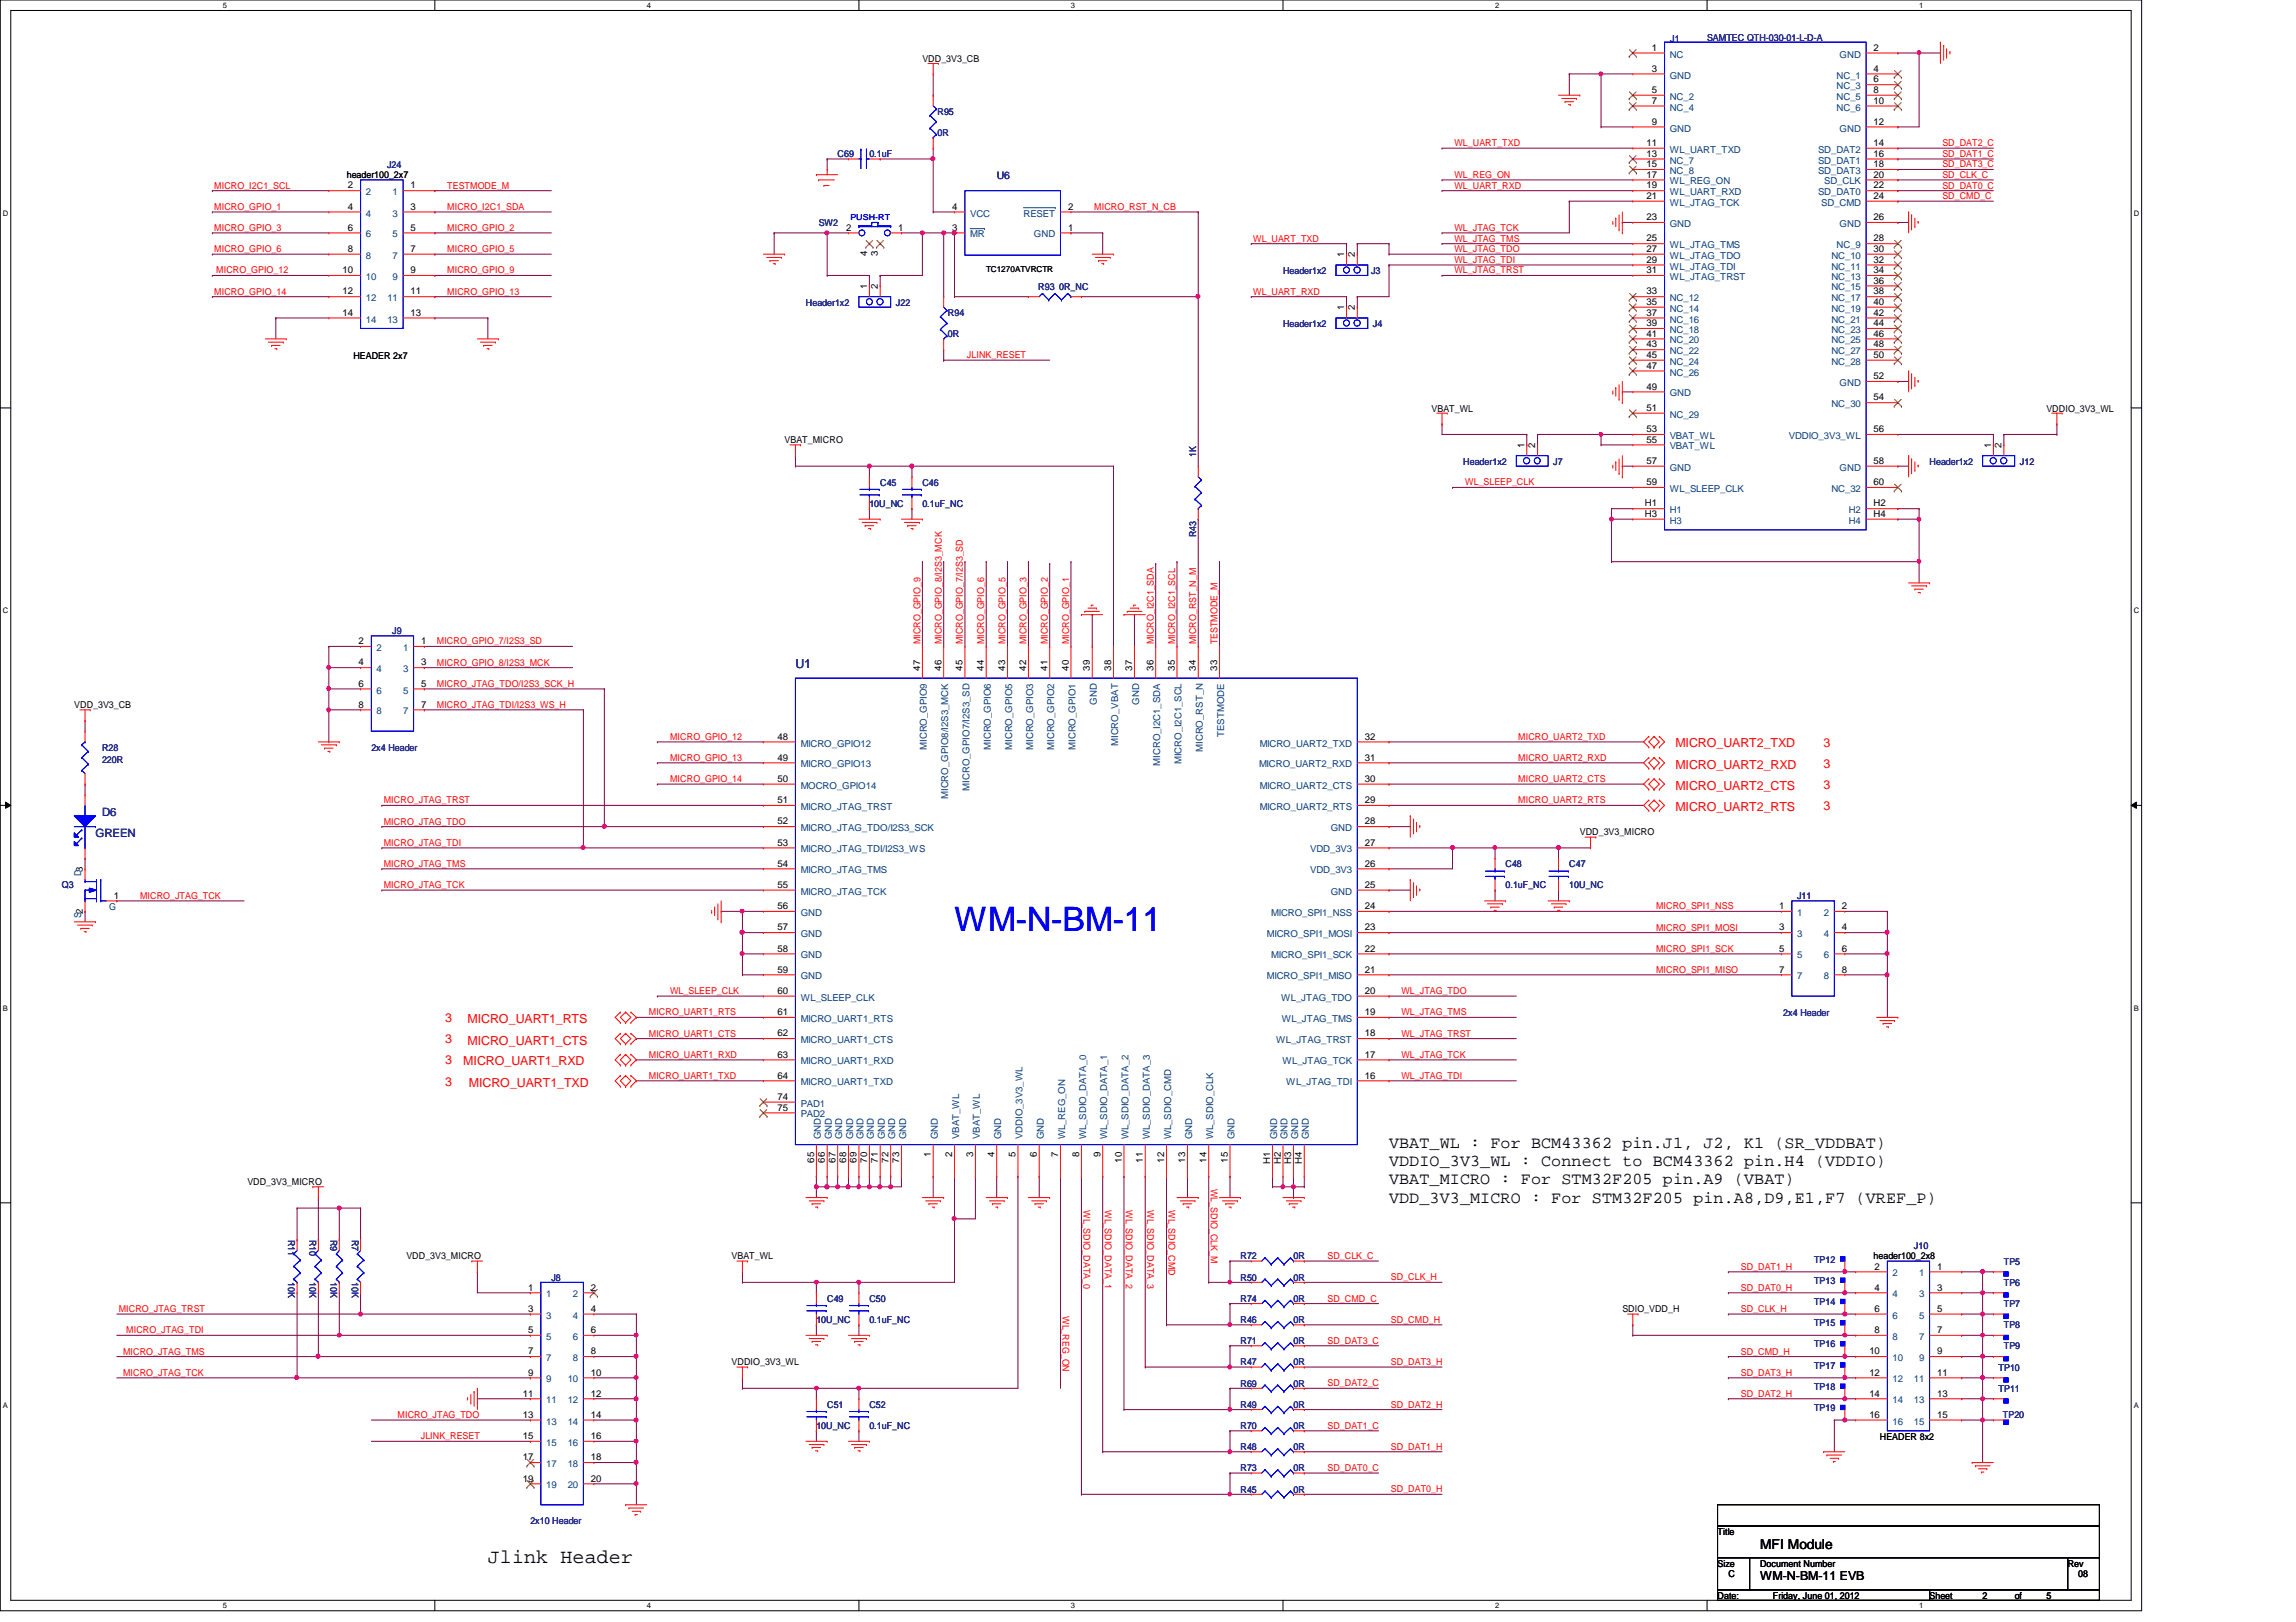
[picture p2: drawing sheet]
<svg xmlns="http://www.w3.org/2000/svg" width="297mm" height="210mm" viewBox="0 0 297 210" stroke-linecap="round" stroke-linejoin="round" font-family="sans-serif">
<defs><g id="words">
<text font-size="4.4" fill="#00f" x="123.5" y="120.5">WM-N-BM-11</text>
<text font-size="2.6" x="63.1" y="202.3">Jlink Header</text>
<g font-size="2.2">
<text x="179.7" y="148.5">VBAT_WL : For BCM43362 pin.J1, J2, K1 (SR_VDDBAT)</text>
<text x="179.7" y="150.9">VDDIO_3V3_WL : Connect to BCM43362 pin.H4 (VDDIO)</text>
<text x="179.7" y="153.2">VBAT_MICRO : For STM32F205 pin.A9 (VBAT)</text>
<text x="179.7" y="155.6">VDD_3V3_MICRO : For STM32F205 pin.A8,D9,E1,F7 (VREF_P)</text>
</g>
<text font-size="1.8" x="227.7" y="200.5">MFI Module</text>
<text font-size="1.6" fill="#000080" x="102.9" y="86.4">U1</text>
<g font-size="1.6" fill="#f00">
<text x="216.7" y="96.7">MICRO_UART2_TXD</text>
<text x="216.7" y="99.5">MICRO_UART2_RXD</text>
<text x="235.9" y="96.6">3</text>
<text x="235.9" y="99.4">3</text>
<text x="216.7" y="102.2">MICRO_UART2_CTS</text>
<text x="216.7" y="105">MICRO_UART2_RTS</text>
<text x="235.9" y="102.1">3</text>
<text x="235.9" y="104.9">3</text>
<text x="57.6" y="132.3">3</text>
<text x="57.6" y="135">3</text>
<text x="57.6" y="137.8">3</text>
<text x="59.9" y="137.9">MICRO_UART1_RXD</text>
<text x="60.5" y="132.4">MICRO_UART1_RTS</text>
<text x="60.5" y="135.2">MICRO_UART1_CTS</text>
<text x="57.6" y="140.5">3</text>
<text x="60.7" y="140.6">MICRO_UART1_TXD</text>
</g>
<text font-size="1.6" x="227.7" y="204.4">WM-N-BM-11 EVB</text>
<g font-size="1.5" fill="#000080">
<text x="13.2" y="105.6">D6</text>
<text x="12.4" y="108.3">GREEN</text>
</g>
<text font-size="1.4" fill="#000080" x="128.9" y="23.2">U6</text>
<g font-size="1.2" fill="#000080">
<text x="216.1" y="5.4">J1</text>
<text x="220.8" y="5.2">SAMTEC QTH-030-01-L-D-A</text>
<text x="121.3" y="14.9">R95</text>
<text x="121.3" y="17.6">0R</text>
<text x="50.1" y="21.7">J24</text>
<text x="108.4" y="20.3">C69</text>
<text x="112.5" y="20.3">0.1uF</text>
<text x="105.9" y="29.3">SW2</text>
<text x="166" y="35.4">Header1x2</text>
<text x="177.4" y="35.4">J3</text>
<text x="104.3" y="39.5">Header1x2</text>
<text x="115.9" y="39.5">J22</text>
<text x="122.6" y="40.9">R94</text>
<text x="134.3" y="37.6">R93 0R_NC</text>
<text x="122.6" y="43.6">0R</text>
<text x="166" y="42.3">Header1x2</text>
<text x="177.6" y="42.3">J4</text>
<text x="154.8" y="59.1" transform="rotate(-90 154.8 59.1)">1K</text>
<text x="112.5" y="65.6">10U_NC</text>
<text x="113.9" y="62.9">C45</text>
<text x="119.3" y="62.9">C46</text>
<text x="119.3" y="65.6">0.1uF_NC</text>
<text x="189.3" y="60.1">Header1x2</text>
<text x="201" y="60.1">J7</text>
<text x="249.6" y="60.1">Header1x2</text>
<text x="261.3" y="60.1">J12</text>
<text x="154.8" y="69.5" transform="rotate(-90 154.8 69.5)">R43</text>
<text x="50.8" y="82">J9</text>
<text x="13.2" y="97.2">R28</text>
<text x="13.2" y="98.8">220R</text>
<text x="48" y="97.2">2x4 Header</text>
<text x="194.8" y="112.2">C48</text>
<text x="203" y="112.2">C47</text>
<text x="8" y="115">Q3</text>
<text x="194.8" y="115">0.1uF_NC</text>
<text x="203" y="115">10U_NC</text>
<text x="232.5" y="116.3">J11</text>
<text x="230.7" y="131.4">2x4 Header</text>
<text x="37.3" y="160.4" transform="rotate(90 37.3 160.4)">R11</text>
<text x="40" y="160.4" transform="rotate(90 40 160.4)">R10</text>
<text x="42.8" y="160.4" transform="rotate(90 42.8 160.4)">R9</text>
<text x="45.5" y="160.4" transform="rotate(90 45.5 160.4)">R7</text>
<text x="247.6" y="161.6">J10</text>
<text x="37.3" y="165.9" transform="rotate(90 37.3 165.9)">10K</text>
<text x="40" y="165.9" transform="rotate(90 40 165.9)">10K</text>
<text x="42.8" y="165.9" transform="rotate(90 42.8 165.9)">10K</text>
<text x="45.5" y="165.9" transform="rotate(90 45.5 165.9)">10K</text>
<text x="71.3" y="165.7">J8</text>
<text x="160.5" y="163">R72</text>
<text x="160.5" y="165.7">R50</text>
<text x="167.3" y="163">0R</text>
<text x="167.3" y="165.7">0R</text>
<text x="234.7" y="166.1">TP13</text>
<text x="234.7" y="163.4">TP12</text>
<text x="259.2" y="163.7">TP5</text>
<text x="259.2" y="166.4">TP6</text>
<text x="105.6" y="171.2">10U_NC</text>
<text x="107" y="168.4">C49</text>
<text x="112.5" y="168.4">C50</text>
<text x="112.5" y="171.2">0.1uF_NC</text>
<text x="160.5" y="173.9">R71</text>
<text x="160.5" y="171.2">R46</text>
<text x="160.5" y="168.4">R74</text>
<text x="167.3" y="173.9">0R</text>
<text x="167.3" y="171.2">0R</text>
<text x="167.3" y="168.4">0R</text>
<text x="234.7" y="168.9">TP14</text>
<text x="234.7" y="171.6">TP15</text>
<text x="259.2" y="169.2">TP7</text>
<text x="259.2" y="171.9">TP8</text>
<text x="160.5" y="179.5">R69</text>
<text x="160.5" y="176.7">R47</text>
<text x="167.3" y="179.5">0R</text>
<text x="167.3" y="176.7">0R</text>
<text x="234.7" y="174.4">TP16</text>
<text x="234.7" y="177.1">TP17</text>
<text x="234.7" y="179.8">TP18</text>
<text x="258.6" y="177.4">TP10</text>
<text x="259.2" y="174.6">TP9</text>
<text x="105.6" y="184.9">10U_NC</text>
<text x="107" y="182.2">C51</text>
<text x="112.5" y="182.2">C52</text>
<text x="112.5" y="184.9">0.1uF_NC</text>
<text x="160.5" y="184.9">R70</text>
<text x="160.5" y="182.2">R49</text>
<text x="167.3" y="184.9">0R</text>
<text x="167.3" y="182.2">0R</text>
<text x="234.7" y="182.6">TP19</text>
<text x="258.6" y="180.1">TP11</text>
<text x="259.1" y="183.6">TP20</text>
<text x="160.5" y="187.7">R48</text>
<text x="160.5" y="190.4">R73</text>
<text x="167.3" y="187.7">0R</text>
<text x="167.3" y="190.4">0R</text>
<text x="68.6" y="197.3">2x10 Header</text>
<text x="160.5" y="193.2">R45</text>
<text x="167.3" y="193.2">0R</text>
</g>
<g font-size="1.2">
<text x="119.3" y="8">VDD_3V3_CB</text>
<text x="213.7" y="6.6">1</text>
<text x="213.7" y="9.3">3</text>
<text x="242.4" y="6.6">2</text>
<text x="242.4" y="9.3">4</text>
<text x="242.4" y="10.7">6</text>
<text x="213.7" y="12">5</text>
<text x="213.7" y="13.4">7</text>
<text x="213.7" y="16.1">9</text>
<text x="242.4" y="12">8</text>
<text x="242.4" y="13.4">10</text>
<text x="242.4" y="16.1">12</text>
<text x="44.9" y="23.1">header100_2x7</text>
<text x="213" y="18.9">11</text>
<text x="213" y="20.3">13</text>
<text x="213" y="21.6">15</text>
<text x="213" y="23">17</text>
<text x="242.4" y="18.9">14</text>
<text x="242.4" y="20.3">16</text>
<text x="242.4" y="21.6">18</text>
<text x="242.4" y="23">20</text>
<text x="45" y="24.4">2</text>
<text x="45" y="27.1">4</text>
<text x="45" y="29.8">6</text>
<text x="53.1" y="24.4">1</text>
<text x="53.1" y="27.1">3</text>
<text x="53.1" y="29.8">5</text>
<text x="109.5" y="29.8">2</text>
<text x="116.2" y="29.8">1</text>
<text x="123.2" y="27.1">4</text>
<text x="123.2" y="29.8">3</text>
<text x="138.2" y="27.1">2</text>
<text x="138.2" y="29.8">1</text>
<text x="213" y="24.4">19</text>
<text x="213" y="25.7">21</text>
<text x="213" y="28.5">23</text>
<text x="242.4" y="24.4">22</text>
<text x="242.4" y="25.7">24</text>
<text x="242.4" y="28.5">26</text>
<text x="44.3" y="35.3">10</text>
<text x="45" y="32.6">8</text>
<text x="53.1" y="32.6">7</text>
<text x="53.1" y="35.3">9</text>
<text x="112.2" y="33.2" transform="rotate(-90 112.2 33.2)">4</text>
<text x="113.6" y="33.2" transform="rotate(-90 113.6 33.2)">3</text>
<text x="173.9" y="33.3" transform="rotate(-90 173.9 33.3)">1</text>
<text x="175.3" y="33.3" transform="rotate(-90 175.3 33.3)">2</text>
<text x="213" y="31.2">25</text>
<text x="213" y="32.6">27</text>
<text x="213" y="34">29</text>
<text x="213" y="35.3">31</text>
<text x="242.4" y="31.2">28</text>
<text x="242.4" y="32.6">30</text>
<text x="242.4" y="34">32</text>
<text x="242.4" y="35.3">34</text>
<text x="44.3" y="38.1">12</text>
<text x="44.3" y="40.9">14</text>
<text x="53.1" y="38.1">11</text>
<text x="53.1" y="40.9">13</text>
<text x="112.2" y="37.4" transform="rotate(-90 112.2 37.4)">1</text>
<text x="113.6" y="37.4" transform="rotate(-90 113.6 37.4)">2</text>
<text x="173.9" y="40.2" transform="rotate(-90 173.9 40.2)">1</text>
<text x="175.3" y="40.2" transform="rotate(-90 175.3 40.2)">2</text>
<text x="213" y="38.1">33</text>
<text x="213" y="39.5">35</text>
<text x="213" y="40.9">37</text>
<text x="242.4" y="36.7">36</text>
<text x="242.4" y="38.1">38</text>
<text x="242.4" y="39.5">40</text>
<text x="242.4" y="40.9">42</text>
<text x="45.7" y="46.4">HEADER 2x7</text>
<text x="213" y="42.2">39</text>
<text x="213" y="43.6">41</text>
<text x="213" y="45">43</text>
<text x="213" y="46.3">45</text>
<text x="213" y="47.7">47</text>
<text x="242.4" y="42.2">44</text>
<text x="242.4" y="43.6">46</text>
<text x="242.4" y="45">48</text>
<text x="242.4" y="46.3">50</text>
<text x="185.2" y="53.3">VBAT_WL</text>
<text x="213" y="50.4">49</text>
<text x="213" y="53.2">51</text>
<text x="242.4" y="49.1">52</text>
<text x="242.4" y="51.8">54</text>
<text x="264.7" y="53.3">VDDIO_3V3_WL</text>
<text x="101.5" y="57.4">VBAT_MICRO</text>
<text x="197.2" y="58" transform="rotate(-90 197.2 58)">1</text>
<text x="198.6" y="58" transform="rotate(-90 198.6 58)">2</text>
<text x="213" y="55.9">53</text>
<text x="213" y="57.3">55</text>
<text x="242.4" y="55.9">56</text>
<text x="257.6" y="58" transform="rotate(-90 257.6 58)">1</text>
<text x="258.9" y="58" transform="rotate(-90 258.9 58)">2</text>
<text x="212.8" y="65.5">H1</text>
<text x="213" y="60">57</text>
<text x="213" y="62.8">59</text>
<text x="242.4" y="60">58</text>
<text x="242.4" y="62.8">60</text>
<text x="242.4" y="65.5">H2</text>
<text x="212.8" y="66.9">H3</text>
<text x="242.4" y="66.9">H4</text>
<text x="46.4" y="83.4">2</text>
<text x="54.5" y="83.4">1</text>
<text x="46.4" y="86.1">4</text>
<text x="46.4" y="88.9">6</text>
<text x="54.5" y="86.1">3</text>
<text x="54.5" y="88.9">5</text>
<text x="119" y="86.8" transform="rotate(-90 119 86.8)">47</text>
<text x="121.8" y="86.8" transform="rotate(-90 121.8 86.8)">46</text>
<text x="124.5" y="86.8" transform="rotate(-90 124.5 86.8)">45</text>
<text x="127.3" y="86.8" transform="rotate(-90 127.3 86.8)">44</text>
<text x="130" y="86.8" transform="rotate(-90 130 86.8)">43</text>
<text x="132.8" y="86.8" transform="rotate(-90 132.8 86.8)">42</text>
<text x="135.5" y="86.8" transform="rotate(-90 135.5 86.8)">41</text>
<text x="138.3" y="86.8" transform="rotate(-90 138.3 86.8)">40</text>
<text x="141" y="86.8" transform="rotate(-90 141 86.8)">39</text>
<text x="143.8" y="86.8" transform="rotate(-90 143.8 86.8)">38</text>
<text x="146.5" y="86.8" transform="rotate(-90 146.5 86.8)">37</text>
<text x="149.2" y="86.8" transform="rotate(-90 149.2 86.8)">36</text>
<text x="152" y="86.8" transform="rotate(-90 152 86.8)">35</text>
<text x="154.7" y="86.8" transform="rotate(-90 154.7 86.8)">34</text>
<text x="157.5" y="86.8" transform="rotate(-90 157.5 86.8)">33</text>
<text x="9.6" y="91.7">VDD_3V3_CB</text>
<text x="46.4" y="91.6">8</text>
<text x="54.5" y="91.6">7</text>
<text x="100.6" y="95.7">48</text>
<text x="176.6" y="95.7">32</text>
<text x="100.6" y="101.2">50</text>
<text x="100.6" y="98.4">49</text>
<text x="176.6" y="101.2">30</text>
<text x="176.6" y="98.4">31</text>
<text x="100.6" y="106.7">52</text>
<text x="100.6" y="103.9">51</text>
<text x="176.6" y="103.9">29</text>
<text x="176.6" y="106.7">28</text>
<text x="100.6" y="109.4">53</text>
<text x="100.6" y="112.1">54</text>
<text x="176.6" y="112.1">26</text>
<text x="176.6" y="109.4">27</text>
<text x="204.4" y="108.1">VDD_3V3_MICRO</text>
<text x="14.7" y="116.3">1</text>
<text x="100.6" y="114.9">55</text>
<text x="100.6" y="117.6">56</text>
<text x="176.6" y="117.6">24</text>
<text x="176.6" y="114.9">25</text>
<text x="230.2" y="117.6">1</text>
<text x="238.3" y="117.6">2</text>
<text x="100.6" y="120.4">57</text>
<text x="100.6" y="123.1">58</text>
<text x="100.6" y="125.9">59</text>
<text x="176.6" y="125.9">21</text>
<text x="176.6" y="123.1">22</text>
<text x="176.6" y="120.4">23</text>
<text x="230.2" y="120.4">3</text>
<text x="230.2" y="123.1">5</text>
<text x="230.2" y="125.9">7</text>
<text x="238.3" y="120.4">4</text>
<text x="238.3" y="123.1">6</text>
<text x="238.3" y="125.9">8</text>
<text x="100.6" y="131.4">61</text>
<text x="100.6" y="128.6">60</text>
<text x="176.6" y="131.4">19</text>
<text x="176.6" y="128.6">20</text>
<text x="100.6" y="136.9">63</text>
<text x="100.6" y="134.1">62</text>
<text x="176.6" y="136.9">17</text>
<text x="176.6" y="134.1">18</text>
<text x="100.6" y="139.6">64</text>
<text x="100.6" y="142.3">74</text>
<text x="100.6" y="143.7">75</text>
<text x="176.6" y="139.6">16</text>
<text x="120.4" y="149.8" transform="rotate(-90 120.4 149.8)">1</text>
<text x="123.2" y="149.8" transform="rotate(-90 123.2 149.8)">2</text>
<text x="125.9" y="149.8" transform="rotate(-90 125.9 149.8)">3</text>
<text x="128.6" y="149.8" transform="rotate(-90 128.6 149.8)">4</text>
<text x="131.4" y="149.8" transform="rotate(-90 131.4 149.8)">5</text>
<text x="134.2" y="149.8" transform="rotate(-90 134.2 149.8)">6</text>
<text x="136.9" y="149.8" transform="rotate(-90 136.9 149.8)">7</text>
<text x="139.6" y="149.8" transform="rotate(-90 139.6 149.8)">8</text>
<text x="142.4" y="149.8" transform="rotate(-90 142.4 149.8)">9</text>
<text x="32" y="153.4">VDD_3V3_MICRO</text>
<text x="105.3" y="150.5" transform="rotate(-90 105.3 150.5)">65</text>
<text x="106.7" y="150.5" transform="rotate(-90 106.7 150.5)">66</text>
<text x="108.1" y="150.5" transform="rotate(-90 108.1 150.5)">67</text>
<text x="109.5" y="150.5" transform="rotate(-90 109.5 150.5)">68</text>
<text x="110.8" y="150.5" transform="rotate(-90 110.8 150.5)">69</text>
<text x="112.2" y="150.5" transform="rotate(-90 112.2 150.5)">70</text>
<text x="113.6" y="150.5" transform="rotate(-90 113.6 150.5)">71</text>
<text x="114.9" y="150.5" transform="rotate(-90 114.9 150.5)">72</text>
<text x="116.3" y="150.5" transform="rotate(-90 116.3 150.5)">73</text>
<text x="145.1" y="150.5" transform="rotate(-90 145.1 150.5)">10</text>
<text x="147.9" y="150.5" transform="rotate(-90 147.9 150.5)">11</text>
<text x="150.6" y="150.5" transform="rotate(-90 150.6 150.5)">12</text>
<text x="153.3" y="150.5" transform="rotate(-90 153.3 150.5)">13</text>
<text x="156.1" y="150.5" transform="rotate(-90 156.1 150.5)">14</text>
<text x="158.8" y="150.5" transform="rotate(-90 158.8 150.5)">15</text>
<text x="164.3" y="150.7" transform="rotate(-90 164.3 150.7)">H1</text>
<text x="165.7" y="150.7" transform="rotate(-90 165.7 150.7)">H2</text>
<text x="167" y="150.7" transform="rotate(-90 167 150.7)">H3</text>
<text x="168.4" y="150.7" transform="rotate(-90 168.4 150.7)">H4</text>
<text x="52.6" y="163">VDD_3V3_MICRO</text>
<text x="68.3" y="167">1</text>
<text x="76.5" y="167">2</text>
<text x="94.7" y="163">VBAT_WL</text>
<text x="242.4" y="163">header100_2x8</text>
<text x="242.5" y="164.3">2</text>
<text x="242.5" y="167">4</text>
<text x="250.6" y="164.3">1</text>
<text x="250.6" y="167">3</text>
<text x="68.3" y="169.8">3</text>
<text x="68.3" y="172.5">5</text>
<text x="76.5" y="169.8">4</text>
<text x="76.5" y="172.5">6</text>
<text x="209.9" y="169.8">SDIO_VDD_H</text>
<text x="242.5" y="169.8">6</text>
<text x="242.5" y="172.5">8</text>
<text x="250.6" y="169.8">5</text>
<text x="250.6" y="172.5">7</text>
<text x="68.3" y="175.3">7</text>
<text x="68.3" y="178">9</text>
<text x="76.5" y="175.3">8</text>
<text x="76.5" y="178">10</text>
<text x="94.7" y="176.7">VDDIO_3V3_WL</text>
<text x="241.8" y="175.3">10</text>
<text x="241.8" y="178">12</text>
<text x="250.6" y="175.3">9</text>
<text x="250.6" y="178">11</text>
<text x="67.6" y="180.7">11</text>
<text x="67.6" y="183.5">13</text>
<text x="76.5" y="180.7">12</text>
<text x="76.5" y="183.5">14</text>
<text x="241.8" y="180.7">14</text>
<text x="241.8" y="183.5">16</text>
<text x="250.6" y="180.7">13</text>
<text x="250.6" y="183.5">15</text>
<text x="67.6" y="186.2">15</text>
<text x="67.6" y="189">17</text>
<text x="67.6" y="191.7">19</text>
<text x="76.5" y="186.2">16</text>
<text x="76.5" y="189">18</text>
<text x="76.5" y="191.7">20</text>
<text x="243.2" y="186.3">HEADER 8x2</text>
<text x="222.2" y="198.6">Title</text>
<text x="222.2" y="202.7">Size</text>
<text x="227.7" y="202.7">Document Number</text>
<text x="267.5" y="202.7">Rev</text>
<text x="222.2" y="206.9">Date:</text>
<text x="223.6" y="204.1">C</text>
<text x="229.4" y="206.9">Friday, June 01, 2012</text>
<text x="249.6" y="206.9">Sheet</text>
<text x="256.5" y="206.9">2</text>
<text x="260.6" y="206.9">of</text>
<text x="264.7" y="206.9">5</text>
<text x="268.9" y="204.1">08</text>
</g>
<g font-size="1.2" fill="#004080">
<text x="216" y="7.5">NC</text>
<text x="216" y="10.2">GND</text>
<text x="237.6" y="10.2">NC_1</text>
<text x="237.6" y="11.6">NC_3</text>
<text x="238" y="7.5">GND</text>
<text x="216" y="12.9">NC_2</text>
<text x="216" y="14.3">NC_4</text>
<text x="216" y="17">GND</text>
<text x="237.6" y="12.9">NC_5</text>
<text x="237.6" y="14.3">NC_6</text>
<text x="238" y="17">GND</text>
<text x="216" y="19.8">WL_UART_TXD</text>
<text x="216" y="21.2">NC_7</text>
<text x="216" y="22.5">NC_8</text>
<text x="216" y="23.9">WL_REG_ON</text>
<text x="235.2" y="19.8">SD_DAT2</text>
<text x="235.2" y="21.2">SD_DAT1</text>
<text x="235.2" y="22.5">SD_DAT3</text>
<text x="236" y="23.9">SD_CLK</text>
<text x="47.3" y="25.3">2</text>
<text x="47.3" y="28">4</text>
<text x="50.8" y="25.3">1</text>
<text x="50.8" y="28">3</text>
<text x="125.5" y="28">VCC</text>
<text x="132.4" y="28">RESET</text>
<text x="216" y="25.3">WL_UART_RXD</text>
<text x="216" y="26.6">WL_JTAG_TCK</text>
<text x="216" y="29.4">GND</text>
<text x="235.2" y="25.3">SD_DAT0</text>
<text x="235.6" y="26.6">SD_CMD</text>
<text x="238" y="29.4">GND</text>
<text x="47.3" y="30.7">6</text>
<text x="47.3" y="33.5">8</text>
<text x="50.8" y="30.7">5</text>
<text x="50.8" y="33.5">7</text>
<text x="125.5" y="30.7">MR</text>
<text x="133.8" y="30.7">GND</text>
<text x="216" y="32.1">WL_JTAG_TMS</text>
<text x="216" y="33.5">WL_JTAG_TDO</text>
<text x="216" y="34.9">WL_JTAG_TDI</text>
<text x="236.9" y="33.5">NC_10</text>
<text x="236.9" y="34.9">NC_11</text>
<text x="237.6" y="32.1">NC_9</text>
<text x="47.3" y="36.2">10</text>
<text x="47.3" y="39">12</text>
<text x="47.3" y="41.7">14</text>
<text x="50.1" y="39">11</text>
<text x="50.1" y="41.7">13</text>
<text x="50.8" y="36.2">9</text>
<text x="216" y="36.2">WL_JTAG_TRST</text>
<text x="216" y="39">NC_12</text>
<text x="216" y="40.3">NC_14</text>
<text x="216" y="41.7">NC_16</text>
<text x="236.9" y="36.2">NC_13</text>
<text x="236.9" y="37.6">NC_15</text>
<text x="236.9" y="39">NC_17</text>
<text x="236.9" y="40.3">NC_19</text>
<text x="236.9" y="41.7">NC_21</text>
<text x="216" y="43.1">NC_18</text>
<text x="216" y="44.4">NC_20</text>
<text x="216" y="45.8">NC_22</text>
<text x="216" y="47.2">NC_24</text>
<text x="236.9" y="43.1">NC_23</text>
<text x="236.9" y="44.4">NC_25</text>
<text x="236.9" y="45.8">NC_27</text>
<text x="236.9" y="47.2">NC_28</text>
<text x="216" y="48.6">NC_26</text>
<text x="216" y="51.3">GND</text>
<text x="236.9" y="52.7">NC_30</text>
<text x="238" y="50">GND</text>
<text x="216" y="54.1">NC_29</text>
<text x="216" y="56.8">VBAT_WL</text>
<text x="216" y="58.2">VBAT_WL</text>
<text x="231.4" y="56.8">VDDIO_3V3_WL</text>
<text x="216" y="60.9">GND</text>
<text x="216" y="63.7">WL_SLEEP_CLK</text>
<text x="236.9" y="63.7">NC_32</text>
<text x="238" y="60.9">GND</text>
<text x="216" y="66.4">H1</text>
<text x="216" y="67.8">H3</text>
<text x="239.2" y="66.4">H2</text>
<text x="239.2" y="67.8">H4</text>
<text x="48.7" y="84.2">2</text>
<text x="48.7" y="87">4</text>
<text x="48.7" y="89.7">6</text>
<text x="52.2" y="84.2">1</text>
<text x="52.2" y="87">3</text>
<text x="52.2" y="89.7">5</text>
<text x="48.7" y="92.5">8</text>
<text x="52.2" y="92.5">7</text>
<text x="141.9" y="91.2" transform="rotate(-90 141.9 91.2)">GND</text>
<text x="147.4" y="91.2" transform="rotate(-90 147.4 91.2)">GND</text>
<text x="158.4" y="95.4" transform="rotate(-90 158.4 95.4)">TESTMODE</text>
<text x="103.6" y="99.3">MICRO_GPIO13</text>
<text x="103.6" y="96.6">MICRO_GPIO12</text>
<text x="119.9" y="97.1" transform="rotate(-90 119.9 97.1)">MICRO_GPIO9</text>
<text x="128.2" y="97.1" transform="rotate(-90 128.2 97.1)">MICRO_GPIO6</text>
<text x="130.9" y="97.1" transform="rotate(-90 130.9 97.1)">MICRO_GPIO5</text>
<text x="133.6" y="97.1" transform="rotate(-90 133.6 97.1)">MICRO_GPIO3</text>
<text x="136.4" y="97.1" transform="rotate(-90 136.4 97.1)">MICRO_GPIO2</text>
<text x="139.1" y="97.1" transform="rotate(-90 139.1 97.1)">MICRO_GPIO1</text>
<text x="144.6" y="96.6" transform="rotate(-90 144.6 96.6)">MICRO_VBAT</text>
<text x="150.1" y="99.1" transform="rotate(-90 150.1 99.1)">MICRO_I2C1_SDA</text>
<text x="152.9" y="98.9" transform="rotate(-90 152.9 98.9)">MICRO_I2C1_SCL</text>
<text x="155.6" y="97.3" transform="rotate(-90 155.6 97.3)">MICRO_RST_N</text>
<text x="162.9" y="99.3">MICRO_UART2_RXD</text>
<text x="163" y="96.6">MICRO_UART2_TXD</text>
<text x="103.6" y="107.6">MICRO_JTAG_TDO/I2S3_SCK</text>
<text x="103.6" y="104.8">MICRO_JTAG_TRST</text>
<text x="103.6" y="102.1">MOCRO_GPIO14</text>
<text x="122.7" y="103.4" transform="rotate(-90 122.7 103.4)">MICRO_GPIO8/I2S3_MCK</text>
<text x="125.4" y="102.4" transform="rotate(-90 125.4 102.4)">MICRO_GPIO7/I2S3_SD</text>
<text x="163" y="102.1">MICRO_UART2_CTS</text>
<text x="163" y="104.8">MICRO_UART2_RTS</text>
<text x="172.2" y="107.6">GND</text>
<text x="10.5" y="113.4" transform="rotate(-90 10.5 113.4)">D3</text>
<text x="103.6" y="110.3">MICRO_JTAG_TDI/I2S3_WS</text>
<text x="103.6" y="113">MICRO_JTAG_TMS</text>
<text x="169.5" y="113">VDD_3V3</text>
<text x="169.5" y="110.3">VDD_3V3</text>
<text x="10.5" y="118.7" transform="rotate(-90 10.5 118.7)">S2</text>
<text x="14.1" y="117.7">G</text>
<text x="103.6" y="115.8">MICRO_JTAG_TCK</text>
<text x="103.6" y="118.5">GND</text>
<text x="164.5" y="118.5">MICRO_SPI1_NSS</text>
<text x="172.2" y="115.8">GND</text>
<text x="232.5" y="118.5">1</text>
<text x="236" y="118.5">2</text>
<text x="103.6" y="121.3">GND</text>
<text x="103.6" y="124">GND</text>
<text x="163.9" y="121.3">MICRO_SPI1_MOSI</text>
<text x="164.5" y="124">MICRO_SPI1_SCK</text>
<text x="232.5" y="121.3">3</text>
<text x="232.5" y="124">5</text>
<text x="236" y="121.3">4</text>
<text x="236" y="124">6</text>
<text x="103.6" y="126.7">GND</text>
<text x="103.6" y="129.5">WL_SLEEP_CLK</text>
<text x="163.9" y="126.7">MICRO_SPI1_MISO</text>
<text x="165.7" y="129.5">WL_JTAG_TDO</text>
<text x="232.5" y="126.7">7</text>
<text x="236" y="126.7">8</text>
<text x="103.6" y="137.8">MICRO_UART1_RXD</text>
<text x="103.6" y="132.2">MICRO_UART1_RTS</text>
<text x="103.6" y="135">MICRO_UART1_CTS</text>
<text x="165.1" y="135">WL_JTAG_TRST</text>
<text x="165.8" y="132.2">WL_JTAG_TMS</text>
<text x="165.9" y="137.8">WL_JTAG_TCK</text>
<text x="103.6" y="140.5">MICRO_UART1_TXD</text>
<text x="103.6" y="143.2">PAD1</text>
<text x="166.4" y="140.5">WL_JTAG_TDI</text>
<text x="103.6" y="144.6">PAD2</text>
<text x="106.2" y="147.4" transform="rotate(-90 106.2 147.4)">GND</text>
<text x="107.6" y="147.4" transform="rotate(-90 107.6 147.4)">GND</text>
<text x="109" y="147.4" transform="rotate(-90 109 147.4)">GND</text>
<text x="110.4" y="147.4" transform="rotate(-90 110.4 147.4)">GND</text>
<text x="111.7" y="147.4" transform="rotate(-90 111.7 147.4)">GND</text>
<text x="113.1" y="147.4" transform="rotate(-90 113.1 147.4)">GND</text>
<text x="114.5" y="147.4" transform="rotate(-90 114.5 147.4)">GND</text>
<text x="115.8" y="147.4" transform="rotate(-90 115.8 147.4)">GND</text>
<text x="117.2" y="147.4" transform="rotate(-90 117.2 147.4)">GND</text>
<text x="121.3" y="147.4" transform="rotate(-90 121.3 147.4)">GND</text>
<text x="124.1" y="147.4" transform="rotate(-90 124.1 147.4)">VBAT_WL</text>
<text x="126.8" y="147.4" transform="rotate(-90 126.8 147.4)">VBAT_WL</text>
<text x="129.5" y="147.4" transform="rotate(-90 129.5 147.4)">GND</text>
<text x="132.3" y="147.4" transform="rotate(-90 132.3 147.4)">VDDIO_3V3_WL</text>
<text x="135" y="147.4" transform="rotate(-90 135 147.4)">GND</text>
<text x="137.8" y="147.4" transform="rotate(-90 137.8 147.4)">WL_REG_ON</text>
<text x="140.5" y="147.4" transform="rotate(-90 140.5 147.4)">WL_SDIO_DATA_0</text>
<text x="143.3" y="147.4" transform="rotate(-90 143.3 147.4)">WL_SDIO_DATA_1</text>
<text x="146" y="147.4" transform="rotate(-90 146 147.4)">WL_SDIO_DATA_2</text>
<text x="148.8" y="147.4" transform="rotate(-90 148.8 147.4)">WL_SDIO_DATA_3</text>
<text x="151.5" y="147.4" transform="rotate(-90 151.5 147.4)">WL_SDIO_CMD</text>
<text x="154.2" y="147.4" transform="rotate(-90 154.2 147.4)">GND</text>
<text x="157" y="147.4" transform="rotate(-90 157 147.4)">WL_SDIO_CLK</text>
<text x="159.7" y="147.4" transform="rotate(-90 159.7 147.4)">GND</text>
<text x="165.2" y="147.4" transform="rotate(-90 165.2 147.4)">GND</text>
<text x="166.6" y="147.4" transform="rotate(-90 166.6 147.4)">GND</text>
<text x="167.9" y="147.4" transform="rotate(-90 167.9 147.4)">GND</text>
<text x="169.3" y="147.4" transform="rotate(-90 169.3 147.4)">GND</text>
<text x="70.7" y="167.9">1</text>
<text x="74.1" y="167.9">2</text>
<text x="244.9" y="165.2">2</text>
<text x="244.9" y="167.9">4</text>
<text x="248.3" y="165.2">1</text>
<text x="248.3" y="167.9">3</text>
<text x="70.7" y="170.6">3</text>
<text x="70.7" y="173.4">5</text>
<text x="74.1" y="170.6">4</text>
<text x="74.1" y="173.4">6</text>
<text x="244.9" y="170.6">6</text>
<text x="244.9" y="173.4">8</text>
<text x="248.3" y="170.6">5</text>
<text x="248.3" y="173.4">7</text>
<text x="70.7" y="176.1">7</text>
<text x="70.7" y="178.9">9</text>
<text x="73.4" y="178.9">10</text>
<text x="74.1" y="176.1">8</text>
<text x="244.9" y="176.1">10</text>
<text x="244.9" y="178.9">12</text>
<text x="247.6" y="178.9">11</text>
<text x="248.3" y="176.1">9</text>
<text x="70.7" y="181.6">11</text>
<text x="70.7" y="184.4">13</text>
<text x="73.4" y="181.6">12</text>
<text x="73.4" y="184.4">14</text>
<text x="244.9" y="181.6">14</text>
<text x="244.9" y="184.4">16</text>
<text x="247.6" y="181.6">13</text>
<text x="247.6" y="184.4">15</text>
<text x="70.7" y="187.1">15</text>
<text x="70.7" y="189.9">17</text>
<text x="73.4" y="187.1">16</text>
<text x="73.4" y="189.9">18</text>
<text x="70.7" y="192.6">19</text>
<text x="73.4" y="192.6">20</text>
</g>
<g font-size="1.2" fill="#f00">
<text x="188.2" y="18.9">WL_UART_TXD</text>
<text x="188.2" y="23">WL_REG_ON</text>
<text x="251.3" y="23">SD_CLK_C</text>
<text x="251.3" y="18.9">SD_DAT2_C</text>
<text x="251.3" y="20.3">SD_DAT1_C</text>
<text x="251.3" y="21.7">SD_DAT3_C</text>
<text x="27.7" y="27.2">MICRO_GPIO_1</text>
<text x="27.7" y="29.9">MICRO_GPIO_3</text>
<text x="27.7" y="24.4">MICRO_I2C1_SCL</text>
<text x="57.9" y="27.2">MICRO_I2C1_SDA</text>
<text x="57.9" y="29.9">MICRO_GPIO_2</text>
<text x="57.9" y="24.4">TESTMODE_M</text>
<text x="141.6" y="27.2">MICRO_RST_N_CB</text>
<text x="188.2" y="24.4">WL_UART_RXD</text>
<text x="188.2" y="29.9">WL_JTAG_TCK</text>
<text x="251.3" y="24.4">SD_DAT0_C</text>
<text x="251.3" y="25.8">SD_CMD_C</text>
<text x="27.7" y="32.6">MICRO_GPIO_6</text>
<text x="28" y="35.4">MICRO_GPIO_12</text>
<text x="57.9" y="32.6">MICRO_GPIO_5</text>
<text x="57.9" y="35.4">MICRO_GPIO_9</text>
<text x="162.1" y="31.3">WL_UART_TXD</text>
<text x="188.2" y="31.3">WL_JTAG_TMS</text>
<text x="188.2" y="32.6">WL_JTAG_TDO</text>
<text x="188.2" y="34">WL_JTAG_TDI</text>
<text x="188.2" y="35.4">WL_JTAG_TRST</text>
<text x="27.7" y="38.1">MICRO_GPIO_14</text>
<text x="57.9" y="38.1">MICRO_GPIO_13</text>
<text x="162.1" y="38.1">WL_UART_RXD</text>
<text x="125.1" y="46.4">JLINK_RESET</text>
<text x="189.6" y="62.8">WL_SLEEP_CLK</text>
<text x="56.5" y="83.4">MICRO_GPIO_7/I2S3_SD</text>
<text x="119.1" y="83.4" transform="rotate(-90 119.1 83.4)">MICRO_GPIO_9</text>
<text x="121.8" y="83.4" transform="rotate(-90 121.8 83.4)">MICRO_GPIO_8/I2S3_MCK</text>
<text x="124.6" y="83.4" transform="rotate(-90 124.6 83.4)">MICRO_GPIO_7/I2S3_SD</text>
<text x="127.3" y="83.4" transform="rotate(-90 127.3 83.4)">MICRO_GPIO_6</text>
<text x="130.1" y="83.4" transform="rotate(-90 130.1 83.4)">MICRO_GPIO_5</text>
<text x="132.8" y="83.4" transform="rotate(-90 132.8 83.4)">MICRO_GPIO_3</text>
<text x="135.5" y="83.4" transform="rotate(-90 135.5 83.4)">MICRO_GPIO_2</text>
<text x="138.3" y="83.4" transform="rotate(-90 138.3 83.4)">MICRO_GPIO_1</text>
<text x="149.3" y="83.4" transform="rotate(-90 149.3 83.4)">MICRO_I2C1_SDA</text>
<text x="152" y="83.4" transform="rotate(-90 152 83.4)">MICRO_I2C1_SCL</text>
<text x="154.8" y="83.4" transform="rotate(-90 154.8 83.4)">MICRO_RST_N_M</text>
<text x="157.5" y="83.4" transform="rotate(-90 157.5 83.4)">TESTMODE_M</text>
<text x="56.5" y="88.9">MICRO_JTAG_TDO/I2S3_SCK_H</text>
<text x="56.5" y="86.1">MICRO_GPIO_8/I2S3_MCK</text>
<text x="56.5" y="91.6">MICRO_JTAG_TDI/I2S3_WS_H</text>
<text x="86.7" y="95.8">MICRO_GPIO_12</text>
<text x="196.4" y="95.8">MICRO_UART2_TXD</text>
<text x="86.7" y="98.5">MICRO_GPIO_13</text>
<text x="86.7" y="101.2">MICRO_GPIO_14</text>
<text x="196.4" y="101.2">MICRO_UART2_CTS</text>
<text x="196.4" y="98.5">MICRO_UART2_RXD</text>
<text x="49.7" y="104">MICRO_JTAG_TRST</text>
<text x="49.7" y="106.7">MICRO_JTAG_TDO</text>
<text x="196.4" y="104">MICRO_UART2_RTS</text>
<text x="49.7" y="112.2">MICRO_JTAG_TMS</text>
<text x="49.7" y="109.5">MICRO_JTAG_TDI</text>
<text x="18.1" y="116.3">MICRO_JTAG_TCK</text>
<text x="49.7" y="114.9">MICRO_JTAG_TCK</text>
<text x="214.2" y="117.7">MICRO_SPI1_NSS</text>
<text x="214.2" y="120.4">MICRO_SPI1_MOSI</text>
<text x="214.2" y="125.9">MICRO_SPI1_MISO</text>
<text x="214.2" y="123.2">MICRO_SPI1_SCK</text>
<text x="83.9" y="131.4">MICRO_UART1_RTS</text>
<text x="86.7" y="128.7">WL_SLEEP_CLK</text>
<text x="181.3" y="128.7">WL_JTAG_TDO</text>
<text x="181.3" y="131.4">WL_JTAG_TMS</text>
<text x="83.9" y="134.2">MICRO_UART1_CTS</text>
<text x="83.9" y="136.9">MICRO_UART1_RXD</text>
<text x="181.3" y="134.2">WL_JTAG_TRST</text>
<text x="181.3" y="136.9">WL_JTAG_TCK</text>
<text x="83.9" y="139.6">MICRO_UART1_TXD</text>
<text x="181.3" y="139.6">WL_JTAG_TDI</text>
<text x="156.6" y="153.8" transform="rotate(90 156.6 153.8)">WL_SDIO_CLK_M</text>
<text x="140.2" y="156.6" transform="rotate(90 140.2 156.6)">WL_SDIO_DATA_0</text>
<text x="142.9" y="156.6" transform="rotate(90 142.9 156.6)">WL_SDIO_DATA_1</text>
<text x="145.7" y="156.6" transform="rotate(90 145.7 156.6)">WL_SDIO_DATA_2</text>
<text x="148.4" y="156.6" transform="rotate(90 148.4 156.6)">WL_SDIO_DATA_3</text>
<text x="151.2" y="156.6" transform="rotate(90 151.2 156.6)">WL_SDIO_CMD</text>
<text x="171.7" y="162.9">SD_CLK_C</text>
<text x="180" y="165.7">SD_CLK_H</text>
<text x="225.2" y="164.3">SD_DAT1_H</text>
<text x="225.2" y="167">SD_DAT0_H</text>
<text x="15.4" y="169.8">MICRO_JTAG_TRST</text>
<text x="16.3" y="172.6">MICRO_JTAG_TDI</text>
<text x="137.5" y="170.3" transform="rotate(90 137.5 170.3)">WL_REG_ON</text>
<text x="171.7" y="168.4">SD_CMD_C</text>
<text x="171.7" y="173.9">SD_DAT3_C</text>
<text x="180" y="171.2">SD_CMD_H</text>
<text x="225.2" y="169.8">SD_CLK_H</text>
<text x="15.9" y="175.3">MICRO_JTAG_TMS</text>
<text x="15.9" y="178.1">MICRO_JTAG_TCK</text>
<text x="171.7" y="179.4">SD_DAT2_C</text>
<text x="180" y="176.7">SD_DAT3_H</text>
<text x="225.2" y="175.3">SD_CMD_H</text>
<text x="225.2" y="178.1">SD_DAT3_H</text>
<text x="51.4" y="183.5">MICRO_JTAG_TDO</text>
<text x="171.7" y="184.9">SD_DAT1_C</text>
<text x="180" y="182.2">SD_DAT2_H</text>
<text x="225.2" y="180.8">SD_DAT2_H</text>
<text x="54.4" y="186.3">JLINK_RESET</text>
<text x="171.7" y="190.4">SD_DAT0_C</text>
<text x="180" y="187.6">SD_DAT1_H</text>
<text x="180" y="193.1">SD_DAT0_H</text>
</g>
<text font-size="1.1" fill="#00f" x="110" y="28.4">PUSH-RT</text>
<text font-size="1.1" x="127.6" y="35.3">TC1270ATVRCTR</text>
<g font-size="1">
<text x="28.8" y="1">5</text>
<text x="83.7" y="1">4</text>
<text x="138.6" y="1">3</text>
<text x="193.4" y="1">2</text>
<text x="248.3" y="1">1</text>
<text x=".4" y="27.9">D</text>
<text x="276.1" y="27.9">D</text>
<text x=".4" y="79.4">C</text>
<text x="276.1" y="79.4">C</text>
<text x=".4" y="130.8">B</text>
<text x="276.1" y="130.8">B</text>
<text x=".4" y="182.2">A</text>
<text x="276.1" y="182.2">A</text>
<text x="28.8" y="208.1">5</text>
<text x="83.7" y="208.1">4</text>
<text x="138.6" y="208.1">3</text>
<text x="193.4" y="208.1">2</text>
<text x="248.3" y="208.1">1</text>
</g>
</g></defs>
<path d="M0 0h277.1v208.4h-277.1zM1.4 1.4h274.3v205.7h-274.3z" fill="none" stroke="#000" stroke-width=".13"/>
<g fill="#fff">
<path d="M28.8 .1h.6v1.1h-.6z"/>
<path d="M28.8 207.2h.6v1.1h-.6z"/>
</g>
<path d="M56.3 0v1.4M56.3 207.1v1.3" fill="none" stroke="#000" stroke-width=".13"/>
<g fill="#fff">
<path d="M83.7 .1h.5v1.1h-.5z"/>
<path d="M83.7 207.2h.5v1.1h-.5z"/>
</g>
<path d="M111.1 0v1.4M111.1 207.1v1.3" fill="none" stroke="#000" stroke-width=".13"/>
<g fill="#fff">
<path d="M138.6 .1h.5v1.1h-.5z"/>
<path d="M138.6 207.2h.5v1.1h-.5z"/>
</g>
<path d="M166 0v1.4M166 207.1v1.3" fill="none" stroke="#000" stroke-width=".13"/>
<g fill="#fff">
<path d="M193.4 .1h.6v1.1h-.6z"/>
<path d="M193.4 207.2h.6v1.1h-.6z"/>
</g>
<path d="M220.8 0v1.4M220.8 207.1v1.3" fill="none" stroke="#000" stroke-width=".13"/>
<g fill="#fff">
<path d="M248.3 .1h.5v1.1h-.5z"/>
<path d="M248.3 207.2h.5v1.1h-.5z"/>
<path d="M.4 27.1h.7v1.1h-.7z"/>
<path d="M276.1 27.1h.7v1.1h-.7z"/>
<path d="M.4 78.5h.7v1.1h-.7z"/>
<path d="M276.1 78.5h.7v1.1h-.7z"/>
</g>
<path d="M0 52.8h1.4M275.7 52.8h1.4" fill="none" stroke="#000" stroke-width=".13"/>
<g fill="#fff">
<path d="M.4 129.9h.6v1.1h-.6z"/>
<path d="M276.1 129.9h.6v1.1h-.6z"/>
</g>
<path d="M0 104.2h1.4M.7 103.8l.7 .4-.7 .4zM275.7 104.2l.7-.4v.8zM275.7 104.2h1.4" fill="none" stroke="#000" stroke-width=".13"/>
<path d="M.7 103.8l.7 .4-.7 .4zM275.7 104.2l.7-.4v.8z" fill="#000"/>
<g fill="#fff">
<path d="M.4 181.4h.6v1.1h-.6z"/>
<path d="M276.1 181.4h.6v1.1h-.6z"/>
</g>
<path d="M0 155.7h1.4M275.7 155.7h1.4" fill="none" stroke="#000" stroke-width=".13"/>
<g fill="none" stroke="#800040" stroke-width=".13">
<path d="M179.7 107h.1M179.7 115.2h.1M179.7 107h2.8M179.7 115.2h2.8M105.6 153.6h.1M105.6 153.6v1.4M105.6 153.6h1.4M120.7 152.2h.1M120.7 152.2v2.8M128.9 152.2h.1M128.9 152.2v2.8M134.4 152.2h.1"/>
<path d="M134.4 152.2v2.8M153.6 152.2h.1M153.6 152.2v2.8M159.1 152.2h.1M159.1 152.2v2.8"/>
</g>
<circle cx="107" cy="153.6" r=".26" fill="#f0f"/>
<circle cx="107" cy="153.6" r=".26" fill="none" stroke="#f0f" stroke-width=".13"/>
<circle cx="105.6" cy="153.6" r=".26" fill="#f0f"/>
<circle cx="105.6" cy="153.6" r=".26" fill="none" stroke="#f0f" stroke-width=".13"/>
<path d="M115.2 152.2h.1M115.2 153.6h.1M115.2 152.2v1.4M116.6 152.2h.1M116.6 152.2v1.4h-1.4" fill="none" stroke="#800040" stroke-width=".13"/>
<circle cx="115.2" cy="153.6" r=".26" fill="#f0f"/>
<circle cx="115.2" cy="153.6" r=".26" fill="none" stroke="#f0f" stroke-width=".13"/>
<path d="M112.5 152.2h.1M112.5 153.6h.1M112.5 152.2v1.4M113.9 152.2h.1M113.9 152.2v1.4h-1.4" fill="none" stroke="#800040" stroke-width=".13"/>
<circle cx="112.5" cy="153.6" r=".26" fill="#f0f"/>
<circle cx="112.5" cy="153.6" r=".26" fill="none" stroke="#f0f" stroke-width=".13"/>
<path d="M109.8 152.2h.1M109.8 152.2v1.4M111.1 152.2h.1M111.1 152.2v1.4" fill="none" stroke="#800040" stroke-width=".13"/>
<circle cx="109.7" cy="153.6" r=".26" fill="#f0f"/>
<circle cx="109.7" cy="153.6" r=".26" fill="none" stroke="#f0f" stroke-width=".13"/>
<path d="M107 152.2h.1M107 153.6h.1M107 152.2v1.4M108.4 152.2h.1M108.4 152.2v1.4h-1.4M109.8 153.6h.1M109.8 153.6h1.3" fill="none" stroke="#800040" stroke-width=".13"/>
<circle cx="107" cy="153.6" r=".26" fill="#f0f"/>
<circle cx="107" cy="153.6" r=".26" fill="none" stroke="#f0f" stroke-width=".13"/>
<g fill="none" stroke="#800040" stroke-width=".13">
<path d="M155 38.4h.1M155 38.4v21.9M155 67.2h.1M155 67.2v16.5M139.9 152.2h.1M139.9 152.2v41.2M142.7 152.2h.1M142.7 152.2v35.7M145.4 152.2h.1M145.4 152.2v30.2M148.2 152.2h.1M148.2 152.2v24.7"/>
<path d="M150.9 152.2h.1M150.9 152.2v19.2"/>
</g>
<circle cx="155" cy="38.4" r=".26" fill="#f0f"/>
<circle cx="155" cy="38.4" r=".26" fill="none" stroke="#f0f" stroke-width=".13"/>
<g fill="none" stroke="#800040" stroke-width=".13">
<path d="M179.7 96h.1M179.7 98.7h.1M179.7 96h32.9M179.7 98.7h32.9M179.7 101.5h.1M179.7 104.2h.1M179.7 101.5h32.9M179.7 104.2h32.9M193.4 109.7h.1M193.4 109.7v1.4M201.6 109.7h.1M201.6 109.7v1.4"/>
<path d="M82.3 131.7h.1M82.3 134.4h.1M82.3 137.2h.1M82.3 139.9h.1M82.3 134.4h16.5M82.3 139.9h16.5M82.3 131.7h16.5M82.3 137.2h16.5M179.7 134.4h.1M179.7 128.9h.1M179.7 139.9h.1M179.7 131.7h.1"/>
<path d="M179.7 137.2h.1M179.7 120.7h.1M179.7 134.4h16.5M179.7 128.9h16.5M179.7 139.9h16.5M179.7 131.7h16.5M179.7 137.2h16.5M179.7 120.7h50.8M137.2 152.2h.1M137.2 152.2v27.5"/>
</g>
<path d="M193.2 109.5l.2-.1 .2 .1-.1 .4h-.1h-.2z" fill-rule="evenodd" fill="#f0f"/>
<path d="M193.2 109.5l.2-.1 .2 .1-.1 .4h-.1h-.2z" fill="none" stroke="#f0f" stroke-width=".13"/>
<path d="M193.4 115.2h.1M193.4 115.2v1.4M201.6 115.2h.1M201.6 109.7h.1M201.6 115.2v1.4M201.6 109.7h4.2" fill="none" stroke="#800040" stroke-width=".13"/>
<circle cx="201.6" cy="109.7" r=".26" fill="#f0f"/>
<circle cx="201.6" cy="109.7" r=".26" fill="none" stroke="#f0f" stroke-width=".13"/>
<path d="M187.9 109.7h.1M187.9 109.7h5.5" fill="none" stroke="#800040" stroke-width=".13"/>
<circle cx="187.9" cy="109.7" r=".26" fill="#f0f"/>
<circle cx="187.9" cy="109.7" r=".26" fill="none" stroke="#f0f" stroke-width=".13"/>
<g fill="none" stroke="#800040" stroke-width=".13">
<path d="M149.5 72.9h.1M149.5 72.9v10.8M152.3 72.7h.1M152.3 72.7v11M157.8 72.7h.1M157.8 72.7v11M179.7 112.4h.1M187.9 109.7h.1M187.9 109.7v2.7h-8.2M193.4 109.7h.1M193.4 109.7h8.2M111.1 165.9h.1"/>
<path d="M111.1 165.9v1.4"/>
</g>
<path d="M110.9 165.8h.4v.1v.2l-.2 .1-.2-.1z" fill-rule="evenodd" fill="#f0f"/>
<path d="M110.9 165.8h.4v.1v.2l-.2 .1-.2-.1z" fill="none" stroke="#f0f" stroke-width=".13"/>
<path d="M111.1 171.4h.1M111.1 165.9h.1M111.1 171.4v1.4M111.1 165.9h12.4" fill="none" stroke="#800040" stroke-width=".13"/>
<path d="M110.9 165.8h.4v.1v.2l-.2 .1-.2-.1z" fill-rule="evenodd" fill="#f0f"/>
<path d="M110.9 165.8h.4v.1v.2l-.2 .1-.2-.1z" fill="none" stroke="#f0f" stroke-width=".13"/>
<path d="M96.1 165.9h.1M96.1 164.6h.1M96.1 165.9h15M96.1 164.6v1.3M105.6 171.4h.1M105.6 165.9h.1M105.6 165.9v1.4M105.6 171.4v1.4" fill="none" stroke="#800040" stroke-width=".13"/>
<circle cx="105.6" cy="165.9" r=".25" fill="#f0f"/>
<circle cx="105.6" cy="165.9" r=".25" fill="none" stroke="#f0f" stroke-width=".13"/>
<path d="M123.5 157.7h.1M123.5 157.7v8.2" fill="none" stroke="#800040" stroke-width=".13"/>
<circle cx="123.4" cy="157.7" r=".26" fill="#f0f"/>
<circle cx="123.4" cy="157.7" r=".26" fill="none" stroke="#f0f" stroke-width=".13"/>
<path d="M123.5 157.7h.1M126.2 152.2h.1M126.2 152.2v5.5h-2.7M111.1 179.7h.1M111.1 179.7v1.3" fill="none" stroke="#800040" stroke-width=".13"/>
<path d="M110.9 179.5h.4v.1v.2l-.2 .1-.2-.1z" fill-rule="evenodd" fill="#f0f"/>
<path d="M110.9 179.5h.4v.1v.2l-.2 .1-.2-.1z" fill="none" stroke="#f0f" stroke-width=".13"/>
<path d="M111.1 179.7h.1M111.1 179.7h20.6M111.1 185.2h.1M111.1 185.2v1.3" fill="none" stroke="#800040" stroke-width=".13"/>
<path d="M110.9 179.5h.4v.1v.2l-.2 .1-.2-.1z" fill-rule="evenodd" fill="#f0f"/>
<path d="M110.9 179.5h.4v.1v.2l-.2 .1-.2-.1z" fill="none" stroke="#f0f" stroke-width=".13"/>
<path d="M105.6 179.7h.1M105.6 179.7h5.5" fill="none" stroke="#800040" stroke-width=".13"/>
<circle cx="105.6" cy="179.6" r=".25" fill="#f0f"/>
<circle cx="105.6" cy="179.6" r=".25" fill="none" stroke="#f0f" stroke-width=".13"/>
<path d="M118 60.3h.1M118 60.3v1.4M131.7 152.2h.1M131.7 152.2v27.5M96.1 178.3h.1M96.1 178.3v1.4M105.6 179.7h.1M105.6 179.7v1.3M105.6 185.2h.1M105.6 185.2v1.3" fill="none" stroke="#800040" stroke-width=".13"/>
<path d="M117.8 60.1h.1l.3 .1-.1 .3-.2 .1-.1-.1z" fill-rule="evenodd" fill="#f0f"/>
<path d="M117.8 60.1h.1l.3 .1-.1 .3-.2 .1-.1-.1z" fill="none" stroke="#f0f" stroke-width=".13"/>
<path d="M118 65.8h.1M118 60.3h.1M118 65.8v1.4M118 60.3h26.1" fill="none" stroke="#800040" stroke-width=".13"/>
<path d="M117.8 60.1h.1l.3 .1-.1 .3-.2 .1-.1-.1z" fill-rule="evenodd" fill="#f0f"/>
<path d="M117.8 60.1h.1l.3 .1-.1 .3-.2 .1-.1-.1z" fill="none" stroke="#f0f" stroke-width=".13"/>
<path d="M112.5 60.3h.1M112.5 60.3h5.5" fill="none" stroke="#800040" stroke-width=".13"/>
<circle cx="112.5" cy="60.3" r=".26" fill="#f0f"/>
<circle cx="112.5" cy="60.3" r=".26" fill="none" stroke="#f0f" stroke-width=".13"/>
<g fill="none" stroke="#800040" stroke-width=".13">
<path d="M102.9 59h.1M102.9 59v1.3M112.5 65.8h.1M112.5 60.3h.1M112.5 60.3v1.4M112.5 65.8v1.4M119.3 72.7h.1M119.3 72.7v11M122.1 72.7h.1M122.1 72.7v11M124.8 72.7h.1M124.8 72.7v11"/>
<path d="M127.6 72.7h.1M127.6 72.7v11M130.3 72.7h.1M130.3 72.7v11M133 72.7h.1M133 72.7v11M135.8 72.9h.1M135.8 72.9v10.8M138.6 72.7h.1M138.6 72.7v11M141.3 79.5h.1M141.3 79.5v4.2"/>
<path d="M146.8 79.5h.1M146.8 79.5v4.2M85 96h.1M85 98.7h.1M85 96h13.8M85 98.7h13.8M49.4 104.2h.1M49.4 104.2h49.4M78.2 107h.1M78.2 107h20.6M85 101.5h.1M85 101.5h13.8"/>
</g>
<circle cx="78.2" cy="106.9" r=".26" fill="#f0f"/>
<circle cx="78.2" cy="106.9" r=".26" fill="none" stroke="#f0f" stroke-width=".13"/>
<path d="M75.5 109.7h.1M75.5 109.7h23.3" fill="none" stroke="#800040" stroke-width=".13"/>
<circle cx="75.4" cy="109.7" r=".26" fill="#f0f"/>
<circle cx="75.4" cy="109.7" r=".26" fill="none" stroke="#f0f" stroke-width=".13"/>
<path d="M49.4 112.4h.1M49.4 115.2h.1M49.4 112.4h49.4M49.4 115.2h49.4M96.1 117.9h.1M96.1 117.9h2.7M96.1 117.9v2.8" fill="none" stroke="#800040" stroke-width=".13"/>
<circle cx="96" cy="120.7" r=".26" fill="#f0f"/>
<circle cx="96" cy="120.7" r=".26" fill="none" stroke="#f0f" stroke-width=".13"/>
<circle cx="96" cy="117.9" r=".25" fill="#f0f"/>
<circle cx="96" cy="117.9" r=".25" fill="none" stroke="#f0f" stroke-width=".13"/>
<path d="M93.3 117.9h.1M93.3 117.9h2.8M85 128.9h.1M85 128.9h13.8M96.1 126.2h.1M96.1 123.4h.1M96.1 120.7h.1M96.1 126.2h2.7M96.1 123.4h2.7M96.1 120.7h2.7M96.1 120.7v2.7" fill="none" stroke="#800040" stroke-width=".13"/>
<circle cx="96" cy="120.7" r=".26" fill="#f0f"/>
<circle cx="96" cy="120.7" r=".26" fill="none" stroke="#f0f" stroke-width=".13"/>
<path d="M102.9 60.3h.1M102.9 60.3h9.6M105.6 152.2h.1M105.6 152.2v1.4M108.4 153.6h.1M108.4 153.6h1.4M123.5 152.2h.1M123.5 152.2v5.5" fill="none" stroke="#800040" stroke-width=".13"/>
<circle cx="108.4" cy="153.6" r=".26" fill="#f0f"/>
<circle cx="108.4" cy="153.6" r=".26" fill="none" stroke="#f0f" stroke-width=".13"/>
<path d="M111.1 153.6h.1M111.1 153.6h1.4" fill="none" stroke="#800040" stroke-width=".13"/>
<path d="M110.9 153.4l.2-.1 .2 .1v.4h-.2h-.2z" fill-rule="evenodd" fill="#f0f"/>
<path d="M110.9 153.4l.2-.1 .2 .1v.4h-.2h-.2z" fill="none" stroke="#f0f" stroke-width=".13"/>
<path d="M96.1 123.4h.1M96.1 123.4v2.8M96.1 179.7h.1M96.1 179.7h9.5" fill="none" stroke="#800040" stroke-width=".13"/>
<circle cx="96" cy="123.4" r=".26" fill="#f0f"/>
<circle cx="96" cy="123.4" r=".26" fill="none" stroke="#f0f" stroke-width=".13"/>
<path d="M179.7 109.7h.1M179.7 109.7h8.2M113.9 153.6h.1M113.9 153.6h1.3" fill="none" stroke="#800040" stroke-width=".13"/>
<circle cx="113.8" cy="153.6" r=".26" fill="#f0f"/>
<circle cx="113.8" cy="153.6" r=".26" fill="none" stroke="#f0f" stroke-width=".13"/>
<path d="M207.1 9.6h.1M207.1 9.6h4.1M144.1 60.3h.1M144.1 60.3v23.4" fill="none" stroke="#800040" stroke-width=".13"/>
<path d="M206.9 9.4l.2-.1 .2 .1v.3l-.2 .1-.2-.1z" fill-rule="evenodd" fill="#f0f"/>
<path d="M206.9 9.4l.2-.1 .2 .1v.3l-.2 .1-.2-.1z" fill="none" stroke="#f0f" stroke-width=".13"/>
<g fill="none" stroke="#800040" stroke-width=".13">
<path d="M203 9.6h.1M203 9.6v2.7M203 9.6h4.1M207.1 9.6h.1M207.1 16.4h.1M207.1 9.6v6.8M207.1 16.4h4.1M245.5 6.9h.1M245.5 16.4h.1M245.5 6.9h2.8M248.3 6.9h.1M248.3 6.9v9.5h-2.8"/>
<path d="M209.9 28.8h.1M209.9 28.8h1.3M209.9 50.7h.1M209.9 50.7h1.3M209.9 60.3h.1M209.9 60.3h1.3"/>
</g>
<path d="M248.1 6.6h.1l.3 .1-.1 .3-.2 .1-.1-.1z" fill-rule="evenodd" fill="#f0f"/>
<path d="M248.1 6.6h.1l.3 .1-.1 .3-.2 .1-.1-.1z" fill="none" stroke="#f0f" stroke-width=".13"/>
<g fill="none" stroke="#800040" stroke-width=".13">
<path d="M186.6 19.2h.1M186.6 19.2h24.6M248.3 6.9h.1M248.3 6.9h2.7M179.7 32.9h.1M179.7 34.3h.1M179.7 32.9h31.5M179.7 34.3h31.5M186.6 24.7h.1M186.6 23.3h.1M186.6 30.1h.1M186.6 31.5h.1"/>
<path d="M186.6 35.6h.1M186.6 24.7h24.6M186.6 23.3h24.6M186.6 31.5h24.6M186.6 35.6h24.6M203 26h.1M203 26h8.2M203 26v4.1h-16.4M245.5 28.8h.1M245.5 28.8h1.4M207.1 57.6h.1M207.1 56.2h.1"/>
<path d="M207.1 57.6h4.1M207.1 56.2v1.4M207.1 56.2h4.1M245.5 49.4h.1M245.5 49.4h1.4M245.5 60.3h.1M245.5 60.3h1.4"/>
</g>
<path d="M206.9 56h.4v.2v.2h-.2h-.2z" fill-rule="evenodd" fill="#f0f"/>
<path d="M206.9 56h.4v.2v.2h-.2h-.2z" fill="none" stroke="#f0f" stroke-width=".13"/>
<g fill="none" stroke="#800040" stroke-width=".13">
<path d="M161.9 31.5h.1M161.9 38.4h.1M161.9 31.5h12.3M161.9 38.4h12.3M174.2 31.5h.1M174.2 38.4h.1M174.2 31.5v1.4M174.2 38.4v1.4M175.6 31.5h.1M175.6 38.4h.1M175.6 31.5h4.1M175.6 31.5v1.4"/>
<path d="M175.6 38.4v1.4M179.7 31.5h.1M179.7 34.3h.1M179.7 31.5v1.4M179.7 34.3v4.1h-4.1M156.4 152.2h.1M156.4 152.2v13.7M156.4 165.9h.1M159.1 163.2h.1M159.1 163.2v2.7h-2.7M168.7 165.9h.1M168.7 165.9h17.9"/>
</g>
<path d="M158.9 165.8h.4v.1v.2l-.2 .1-.2-.1z" fill-rule="evenodd" fill="#f0f"/>
<path d="M158.9 165.8h.4v.1v.2l-.2 .1-.2-.1z" fill="none" stroke="#f0f" stroke-width=".13"/>
<path d="M150.9 171.4h.1M159.1 165.9h.1M159.1 163.2h.1M159.1 168.7h.1M159.1 165.9h2.8M159.1 163.2h2.8M159.1 168.7v2.7h-8.2M168.7 163.2h.1M168.7 163.2h9.6" fill="none" stroke="#800040" stroke-width=".13"/>
<path d="M158.9 171.2h.2l.2 .1v.3l-.2 .1-.2-.1z" fill-rule="evenodd" fill="#f0f"/>
<path d="M158.9 171.2h.2l.2 .1v.3l-.2 .1-.2-.1z" fill="none" stroke="#f0f" stroke-width=".13"/>
<path d="M159.1 168.7h.1M159.1 171.4h.1M159.1 176.9h.1M159.1 168.7h2.8M159.1 171.4h2.8M159.1 176.9h2.8M168.7 168.7h.1M168.7 171.4h.1M168.7 174.2h.1M168.7 168.7h9.6M168.7 171.4h17.9M168.7 174.2h9.6" fill="none" stroke="#800040" stroke-width=".13"/>
<path d="M158.9 176.7h.2l.2 .1v.3l-.2 .1-.2-.1z" fill-rule="evenodd" fill="#f0f"/>
<path d="M158.9 176.7h.2l.2 .1v.3l-.2 .1-.2-.1z" fill="none" stroke="#f0f" stroke-width=".13"/>
<path d="M159.1 174.2h.1M159.1 174.2v2.7M159.1 174.2h2.8M168.7 176.9h.1M168.7 179.7h.1M168.7 176.9h17.9M168.7 179.7h9.6M159.1 182.4h.1M159.1 182.4h2.8M168.7 182.4h.1M168.7 182.4h17.9" fill="none" stroke="#800040" stroke-width=".13"/>
<path d="M158.9 182.2l.2-.1 .2 .1v.3l-.2 .1-.2-.1z" fill-rule="evenodd" fill="#f0f"/>
<path d="M158.9 182.2l.2-.1 .2 .1v.3l-.2 .1-.2-.1z" fill="none" stroke="#f0f" stroke-width=".13"/>
<path d="M159.1 179.7h.1M159.1 179.7v2.7M159.1 179.7h2.8M159.1 187.9h.1M159.1 187.9h2.8M168.7 185.2h.1M168.7 185.2h9.6" fill="none" stroke="#800040" stroke-width=".13"/>
<path d="M158.9 187.7l.2-.1 .2 .1v.3l-.2 .1-.2-.1z" fill-rule="evenodd" fill="#f0f"/>
<path d="M158.9 187.7l.2-.1 .2 .1v.3l-.2 .1-.2-.1z" fill="none" stroke="#f0f" stroke-width=".13"/>
<path d="M159.1 185.2h.1M159.1 193.4h.1M159.1 190.6h.1M159.1 185.2v2.7M159.1 190.6v2.8M159.1 185.2h2.8M159.1 193.4h2.8M168.7 187.9h.1M168.7 190.6h.1M168.7 187.9h17.9M168.7 190.6h9.6" fill="none" stroke="#800040" stroke-width=".13"/>
<path d="M158.9 193.2h.4v.1v.2l-.2 .1-.2-.1z" fill-rule="evenodd" fill="#f0f"/>
<path d="M158.9 193.2h.4v.1v.2l-.2 .1-.2-.1z" fill="none" stroke="#f0f" stroke-width=".13"/>
<g fill="none" stroke="#800040" stroke-width=".13">
<path d="M245.5 19.2h.1M245.5 19.2h12.4M245.5 23.3h.1M245.5 20.6h.1M245.5 21.9h.1M245.5 24.7h.1M245.5 26h.1M245.5 23.3h12.4M245.5 20.6h12.4M245.5 21.9h12.4M245.5 24.7h12.4M245.5 26h12.4"/>
<path d="M208.5 65.8h.1M208.5 67.2h.1M208.5 65.8h2.7M208.5 67.2v5.5M208.5 67.2h2.7M159.1 190.6h.1M159.1 190.6h2.8M168.7 193.4h.1M168.7 193.4h17.9"/>
</g>
<circle cx="208.5" cy="67.2" r=".26" fill="#f0f"/>
<circle cx="208.5" cy="67.2" r=".26" fill="none" stroke="#f0f" stroke-width=".13"/>
<path d="M208.5 72.7h.1M208.5 72.7h39.8M245.5 65.8h.1M245.5 67.2h.1M245.5 65.8h2.8M248.3 65.8h.1M248.3 65.8v1.4h-2.8" fill="none" stroke="#800040" stroke-width=".13"/>
<path d="M248.1 72.5l.1-.1 .3 .1-.1 .3-.2 .1-.1-.1z" fill-rule="evenodd" fill="#f0f"/>
<path d="M248.1 72.5l.1-.1 .3 .1-.1 .3-.2 .1-.1-.1z" fill="none" stroke="#f0f" stroke-width=".13"/>
<g fill="none" stroke="#800040" stroke-width=".13">
<path d="M248.3 72.7h.1M248.3 72.7v2.7M75.5 91.9h.1M75.5 91.9v17.8M78.2 89.2h.1M78.2 89.2v17.8h-28.8M49.4 107h.1M211.2 171.4h.1M211.2 171.4v1.4M253.8 170.1h.1M253.8 172.8h.1M253.8 175.6h.1"/>
<path d="M253.8 178.3h.1M253.8 170.1h2.7M253.8 172.8h2.7M253.8 175.6h2.7M253.8 178.3h2.7M256.5 167.3h.1M256.5 178.3h.1M256.5 167.3h1.4M256.5 178.3v2.7h-2.7M253.8 181h.1"/>
</g>
<circle cx="256.5" cy="178.3" r=".26" fill="#f0f"/>
<circle cx="256.5" cy="178.3" r=".26" fill="none" stroke="#f0f" stroke-width=".13"/>
<path d="M256.5 175.6h.1M256.5 175.6v2.7M256.5 181h.1M256.5 181h1.4" fill="none" stroke="#800040" stroke-width=".13"/>
<circle cx="256.5" cy="175.5" r=".26" fill="#f0f"/>
<circle cx="256.5" cy="175.5" r=".26" fill="none" stroke="#f0f" stroke-width=".13"/>
<path d="M256.5 178.3h.1M256.5 172.8h.1M256.5 178.3h1.4M256.5 172.8v2.8" fill="none" stroke="#800040" stroke-width=".13"/>
<circle cx="256.5" cy="172.8" r=".25" fill="#f0f"/>
<circle cx="256.5" cy="172.8" r=".25" fill="none" stroke="#f0f" stroke-width=".13"/>
<path d="M256.5 175.6h.1M256.5 170.1h.1M256.5 175.6h1.4M256.5 170.1v2.7" fill="none" stroke="#800040" stroke-width=".13"/>
<circle cx="256.5" cy="170.1" r=".26" fill="#f0f"/>
<circle cx="256.5" cy="170.1" r=".26" fill="none" stroke="#f0f" stroke-width=".13"/>
<path d="M256.5 172.8h.1M256.5 167.3h.1M256.5 172.8h1.4M256.5 167.3v2.8" fill="none" stroke="#800040" stroke-width=".13"/>
<circle cx="256.5" cy="167.3" r=".26" fill="#f0f"/>
<circle cx="256.5" cy="167.3" r=".26" fill="none" stroke="#f0f" stroke-width=".13"/>
<path d="M223.6 175.6h.1M223.6 175.6h15.1M256.5 170.1h.1M256.5 164.6h.1M256.5 170.1h1.4M256.5 164.6h1.4" fill="none" stroke="#800040" stroke-width=".13"/>
<circle cx="238.7" cy="175.5" r=".26" fill="#f0f"/>
<circle cx="238.7" cy="175.5" r=".26" fill="none" stroke="#f0f" stroke-width=".13"/>
<path d="M223.6 181h.1M223.6 181h15.1" fill="none" stroke="#800040" stroke-width=".13"/>
<circle cx="238.7" cy="181" r=".26" fill="#f0f"/>
<circle cx="238.7" cy="181" r=".26" fill="none" stroke="#f0f" stroke-width=".13"/>
<path d="M223.6 178.3h.1M223.6 178.3h15.1" fill="none" stroke="#800040" stroke-width=".13"/>
<circle cx="238.7" cy="178.3" r=".26" fill="#f0f"/>
<circle cx="238.7" cy="178.3" r=".26" fill="none" stroke="#f0f" stroke-width=".13"/>
<path d="M223.6 170.1h.1M223.6 170.1h15.1" fill="none" stroke="#800040" stroke-width=".13"/>
<circle cx="238.7" cy="170.1" r=".26" fill="#f0f"/>
<circle cx="238.7" cy="170.1" r=".26" fill="none" stroke="#f0f" stroke-width=".13"/>
<path d="M256.5 183.8h.1M256.5 183.8v5.5" fill="none" stroke="#800040" stroke-width=".13"/>
<circle cx="256.5" cy="183.8" r=".26" fill="#f0f"/>
<circle cx="256.5" cy="183.8" r=".26" fill="none" stroke="#f0f" stroke-width=".13"/>
<path d="M238.7 183.8h.1M238.7 183.8h1.4M256.5 183.8h.1M256.5 183.8h1.4" fill="none" stroke="#800040" stroke-width=".13"/>
<circle cx="238.7" cy="183.8" r=".26" fill="#f0f"/>
<circle cx="238.7" cy="183.8" r=".26" fill="none" stroke="#f0f" stroke-width=".13"/>
<path d="M223.6 164.6h.1M223.6 164.6h15.1M253.8 164.6h.1M253.8 164.6h2.7M237.3 183.8h.1M237.3 183.8v4.1" fill="none" stroke="#800040" stroke-width=".13"/>
<circle cx="238.7" cy="164.6" r=".26" fill="#f0f"/>
<circle cx="238.7" cy="164.6" r=".26" fill="none" stroke="#f0f" stroke-width=".13"/>
<path d="M223.6 167.3h.1M223.6 167.3h15.1" fill="none" stroke="#800040" stroke-width=".13"/>
<circle cx="238.7" cy="167.3" r=".26" fill="#f0f"/>
<circle cx="238.7" cy="167.3" r=".26" fill="none" stroke="#f0f" stroke-width=".13"/>
<g fill="none" stroke="#800040" stroke-width=".13">
<path d="M211.2 172.8h.1M211.2 172.8h28.9M238.7 164.6h.1M238.7 167.3h.1M238.7 170.1h.1M238.7 175.6h.1M238.7 178.3h.1M238.7 172.8h.1M238.7 164.6h1.4M238.7 167.3h1.4M238.7 170.1h1.4M238.7 175.6h1.4"/>
<path d="M238.7 178.3h1.4M238.7 181h.1M238.7 181h1.4"/>
</g>
<circle cx="238.7" cy="172.8" r=".25" fill="#f0f"/>
<circle cx="238.7" cy="172.8" r=".25" fill="none" stroke="#f0f" stroke-width=".13"/>
<path d="M248.3 67.2h.1M248.3 67.2v5.5" fill="none" stroke="#800040" stroke-width=".13"/>
<path d="M248.1 67l.1-.1 .3 .1-.1 .4h-.2h-.1z" fill-rule="evenodd" fill="#f0f"/>
<path d="M248.1 67l.1-.1 .3 .1-.1 .4h-.2h-.1z" fill="none" stroke="#f0f" stroke-width=".13"/>
<path d="M208.5 65.8h.1M208.5 65.8v1.4M244.2 126.2h.1M244.2 126.2v5.5M139.9 193.4h.1M139.9 193.4h19.2" fill="none" stroke="#800040" stroke-width=".13"/>
<circle cx="244.1" cy="126.2" r=".26" fill="#f0f"/>
<circle cx="244.1" cy="126.2" r=".26" fill="none" stroke="#f0f" stroke-width=".13"/>
<path d="M49.4 109.7h.1M49.4 109.7h26.1M148.2 176.9h.1M148.2 176.9h10.9M256.5 164.6h.1M256.5 164.6v2.7M142.7 187.9h.1M142.7 187.9h16.4M145.4 182.4h.1M145.4 182.4h13.7" fill="none" stroke="#800040" stroke-width=".13"/>
<circle cx="256.5" cy="164.6" r=".26" fill="#f0f"/>
<circle cx="256.5" cy="164.6" r=".26" fill="none" stroke="#f0f" stroke-width=".13"/>
<path d="M253.8 167.3h.1M253.8 167.3h2.7M256.5 181h.1M256.5 181v2.8" fill="none" stroke="#800040" stroke-width=".13"/>
<circle cx="256.5" cy="181" r=".26" fill="#f0f"/>
<circle cx="256.5" cy="181" r=".26" fill="none" stroke="#f0f" stroke-width=".13"/>
<path d="M107 20.6h.1M107 20.6v1.3M107 20.6h2.8M123.5 30.1h.1M123.5 30.1h.4M186.6 54.9h.1M186.6 54.9v1.3M237.3 183.8h.1M237.3 183.8h1.4M253.8 183.8h.1M253.8 183.8h2.7" fill="none" stroke="#800040" stroke-width=".13"/>
<circle cx="123.4" cy="30.1" r=".26" fill="#f0f"/>
<circle cx="123.4" cy="30.1" r=".26" fill="none" stroke="#f0f" stroke-width=".13"/>
<path d="M113.9 20.6h.1M113.9 20.6h6.8M120.7 20.6h.1M120.7 20.6v6.8" fill="none" stroke="#800040" stroke-width=".13"/>
<circle cx="120.7" cy="20.5" r=".26" fill="#f0f"/>
<circle cx="120.7" cy="20.5" r=".26" fill="none" stroke="#f0f" stroke-width=".13"/>
<path d="M122.1 30.1h.1M122.1 30.1h1.4" fill="none" stroke="#800040" stroke-width=".13"/>
<circle cx="122.1" cy="30.1" r=".26" fill="#f0f"/>
<circle cx="122.1" cy="30.1" r=".26" fill="none" stroke="#f0f" stroke-width=".13"/>
<path d="M100.2 30.1h.1M100.2 30.1v2.8M107 30.1h.1M107 30.1h2.8M120.7 27.4h.1M120.7 27.4h2.8" fill="none" stroke="#800040" stroke-width=".13"/>
<circle cx="107" cy="30.1" r=".26" fill="#f0f"/>
<circle cx="107" cy="30.1" r=".26" fill="none" stroke="#f0f" stroke-width=".13"/>
<g fill="none" stroke="#800040" stroke-width=".13">
<path d="M100.2 30.1h.1M100.2 30.1h6.8M107 30.1h.1M107 35.6h.1M107 30.1v5.5M107 35.6h5.5M112.5 35.6h.1M112.5 35.6v1.4M113.9 35.6h.1M113.9 35.6v1.4M116.6 30.1h.1M116.6 30.1h5.5v8.3"/>
<path d="M119.3 30.1h.1M119.3 30.1v5.5h-5.4M122.1 38.4h.1"/>
</g>
<circle cx="119.3" cy="30.1" r=".26" fill="#f0f"/>
<circle cx="119.3" cy="30.1" r=".26" fill="none" stroke="#f0f" stroke-width=".13"/>
<g fill="none" stroke="#800040" stroke-width=".13">
<path d="M27.5 27.4h.1M27.5 30.1h.1M27.5 32.9h.1M27.5 24.7h.1M27.5 27.4h15M27.5 30.1h15M27.5 32.9h15M27.5 24.7h15M56.3 27.4h.1M56.3 30.1h.1M56.3 32.9h.1M56.3 24.7h.1"/>
<path d="M56.3 27.4h15M56.3 30.1h15M56.3 32.9h15M56.3 24.7h15M35.7 41.1h.1M35.7 41.1v2.8M35.7 41.1h6.8M56.3 41.1h.1M56.3 41.1h6.8M63.1 41.1h.1M63.1 41.1v2.8M122.1 46.6h.1"/>
<path d="M122.1 46.6h13.7M266.1 54.9h.1M266.1 54.9v1.3M187.9 63.1h.1M187.9 63.1h23.3M42.5 83.7h.1M42.5 86.4h.1M42.5 83.7h4.1M42.5 83.7v2.7M54.9 89.2h.1M54.9 91.9h.1M54.9 89.2h23.3"/>
<path d="M54.9 91.9h20.6"/>
</g>
<path d="M42.3 86.2l.2-.1 .2 .1v.3l-.2 .1-.2-.1z" fill-rule="evenodd" fill="#f0f"/>
<path d="M42.3 86.2l.2-.1 .2 .1v.3l-.2 .1-.2-.1z" fill="none" stroke="#f0f" stroke-width=".13"/>
<path d="M42.5 86.4h.1M42.5 89.2h.1M42.5 86.4h4.1M42.5 86.4v2.8" fill="none" stroke="#800040" stroke-width=".13"/>
<path d="M42.3 88.9h.2l.2 .1v.3l-.2 .1-.2-.1z" fill-rule="evenodd" fill="#f0f"/>
<path d="M42.3 88.9h.2l.2 .1v.3l-.2 .1-.2-.1z" fill="none" stroke="#f0f" stroke-width=".13"/>
<path d="M42.5 89.2h.1M42.5 91.9h.1M42.5 89.2h4.1M42.5 89.2v2.7" fill="none" stroke="#800040" stroke-width=".13"/>
<path d="M42.3 91.7l.2-.1 .2 .1v.3l-.2 .1-.2-.1z" fill-rule="evenodd" fill="#f0f"/>
<path d="M42.3 91.7l.2-.1 .2 .1v.3l-.2 .1-.2-.1z" fill="none" stroke="#f0f" stroke-width=".13"/>
<g fill="none" stroke="#800040" stroke-width=".13">
<path d="M42.5 91.9h.1M42.5 96h.1M42.5 91.9h4.1M42.5 91.9v4.1M179.7 117.9h.1M179.7 117.9h50.8M238.7 117.9h5.5M244.2 117.9h.1M179.7 126.2h.1M179.7 123.4h.1M179.7 126.2h50.8M179.7 123.4h50.8"/>
<path d="M238.7 120.7h5.5M244.2 120.7h.1"/>
</g>
<circle cx="244.1" cy="120.7" r=".26" fill="#f0f"/>
<circle cx="244.1" cy="120.7" r=".26" fill="none" stroke="#f0f" stroke-width=".13"/>
<path d="M244.2 117.9h.1M244.2 117.9v2.8M238.7 123.4h5.5M244.2 123.4h.1" fill="none" stroke="#800040" stroke-width=".13"/>
<circle cx="244.1" cy="123.4" r=".26" fill="#f0f"/>
<circle cx="244.1" cy="123.4" r=".26" fill="none" stroke="#f0f" stroke-width=".13"/>
<g fill="none" stroke="#800040" stroke-width=".13">
<path d="M186.6 56.2h10.9M197.5 56.2h.1M197.5 57.6h.1M197.5 56.2v1.4M198.9 56.2h.1M198.9 56.2h8.2M198.9 56.2v1.4M207.1 56.2h.1M245.5 56.2h12.4M257.9 56.2h.1M257.9 57.6h.1M257.9 56.2v1.4"/>
<path d="M259.2 56.2h.1M259.2 56.2h6.9M259.2 56.2v1.4M266.1 56.2h.1M11 93.3h.1M11 93.3v1.3M11 101.5h.1M11 111.1h.1M11 117.9h.1M11 101.5v1.4M11 111.1v1.3M11 117.9v1.4"/>
<path d="M15.1 116.6h.1M15.1 116.6h16.5M238.7 126.2h5.5M244.2 120.7h.1M244.2 126.2h.1M244.2 123.4h.1M244.2 120.7v5.5M82.3 192h.1M82.3 192v2.7"/>
</g>
<circle cx="82.3" cy="192" r=".26" fill="#f0f"/>
<circle cx="82.3" cy="192" r=".26" fill="none" stroke="#f0f" stroke-width=".13"/>
<path d="M61.8 167.3h6.8M68.6 167.3h.1M76.8 170.1h5.5M76.8 172.8h5.5M76.8 175.6h5.5M82.3 170.1h.1M82.3 172.8h.1M82.3 175.6h.1M82.3 170.1v5.5M61.8 181h6.8M68.6 181h.1" fill="none" stroke="#800040" stroke-width=".13"/>
<circle cx="82.3" cy="172.8" r=".25" fill="#f0f"/>
<circle cx="82.3" cy="172.8" r=".25" fill="none" stroke="#f0f" stroke-width=".13"/>
<path d="M76.8 178.3h5.5M82.3 178.3h.1M82.3 175.6h.1M82.3 175.6v2.7" fill="none" stroke="#800040" stroke-width=".13"/>
<circle cx="82.3" cy="175.5" r=".26" fill="#f0f"/>
<circle cx="82.3" cy="175.5" r=".26" fill="none" stroke="#f0f" stroke-width=".13"/>
<path d="M82.3 178.3h.1M82.3 178.3v2.7M76.8 181h5.5M82.3 181h.1" fill="none" stroke="#800040" stroke-width=".13"/>
<circle cx="82.3" cy="178.3" r=".26" fill="#f0f"/>
<circle cx="82.3" cy="178.3" r=".26" fill="none" stroke="#f0f" stroke-width=".13"/>
<path d="M76.8 183.8h5.5M82.3 183.8h.1M82.3 181h.1M82.3 181v2.8" fill="none" stroke="#800040" stroke-width=".13"/>
<circle cx="82.3" cy="181" r=".26" fill="#f0f"/>
<circle cx="82.3" cy="181" r=".26" fill="none" stroke="#f0f" stroke-width=".13"/>
<path d="M76.8 186.5h5.5M82.3 186.5h.1M82.3 183.8h.1M82.3 183.8v2.7" fill="none" stroke="#800040" stroke-width=".13"/>
<circle cx="82.3" cy="183.8" r=".26" fill="#f0f"/>
<circle cx="82.3" cy="183.8" r=".26" fill="none" stroke="#f0f" stroke-width=".13"/>
<path d="M76.8 189.3h5.5M82.3 189.3h.1M82.3 186.5h.1M82.3 186.5v2.8" fill="none" stroke="#800040" stroke-width=".13"/>
<circle cx="82.3" cy="186.5" r=".25" fill="#f0f"/>
<circle cx="82.3" cy="186.5" r=".25" fill="none" stroke="#f0f" stroke-width=".13"/>
<path d="M76.8 192h5.5M82.3 192h.1M82.3 189.3h.1M82.3 189.3v2.7" fill="none" stroke="#800040" stroke-width=".13"/>
<circle cx="82.3" cy="189.2" r=".26" fill="#f0f"/>
<circle cx="82.3" cy="189.2" r=".26" fill="none" stroke="#f0f" stroke-width=".13"/>
<path d="M15.1 170.1h31.5M46.6 170.1h.1" fill="none" stroke="#800040" stroke-width=".13"/>
<circle cx="46.6" cy="170.1" r=".26" fill="#f0f"/>
<circle cx="46.6" cy="170.1" r=".26" fill="none" stroke="#f0f" stroke-width=".13"/>
<path d="M15.1 172.8h28.8M43.9 172.8h.1" fill="none" stroke="#800040" stroke-width=".13"/>
<circle cx="43.9" cy="172.8" r=".25" fill="#f0f"/>
<circle cx="43.9" cy="172.8" r=".25" fill="none" stroke="#f0f" stroke-width=".13"/>
<path d="M15.1 175.6h26.1M41.2 175.6h.1" fill="none" stroke="#800040" stroke-width=".13"/>
<circle cx="41.1" cy="175.5" r=".26" fill="#f0f"/>
<circle cx="41.1" cy="175.5" r=".26" fill="none" stroke="#f0f" stroke-width=".13"/>
<path d="M15.1 178.3h23.3M38.4 178.3h.1" fill="none" stroke="#800040" stroke-width=".13"/>
<circle cx="38.4" cy="178.3" r=".26" fill="#f0f"/>
<circle cx="38.4" cy="178.3" r=".26" fill="none" stroke="#f0f" stroke-width=".13"/>
<g fill="none" stroke="#800040" stroke-width=".13">
<path d="M38.4 156.3v4.1M41.2 155v5.4M43.9 156.3h.1M43.9 156.3v4.1M43.9 156.3h2.7M46.6 156.3h.1M46.6 156.3v4.1M38.4 178.3h.1M38.4 160.4h.1M38.4 167.3v11M38.4 178.3h30.2M41.2 175.6h.1"/>
<path d="M41.2 160.4h.1M41.2 167.3v8.3M41.2 175.6h27.4M43.9 172.8h.1M43.9 160.4h.1M43.9 167.3v5.5M43.9 172.8h24.7M46.6 170.1h.1M46.6 167.3v2.8M46.6 170.1h22M61.8 164.6h.1M61.8 164.6v2.7"/>
<path d="M68.6 170.1h.1M68.6 172.8h.1M68.6 175.6h.1M68.6 178.3h.1M48 183.8h20.6M48 186.5h20.6M68.6 183.8h.1M68.6 186.5h.1"/>
</g>
<circle cx="43.9" cy="156.3" r=".26" fill="#f0f"/>
<circle cx="43.9" cy="156.3" r=".26" fill="none" stroke="#f0f" stroke-width=".13"/>
<path d="M38.4 156.3h.1M38.4 156.3h5.5M167.3 153.6h.1M167.3 152.2v1.4M167.3 153.6h1.4M168.7 153.6h.1M168.7 152.2v1.4" fill="none" stroke="#800040" stroke-width=".13"/>
<circle cx="167.3" cy="153.6" r=".26" fill="#f0f"/>
<circle cx="167.3" cy="153.6" r=".26" fill="none" stroke="#f0f" stroke-width=".13"/>
<path d="M164.6 152.2h.1M164.6 152.2v1.4M166 153.6h.1M166 153.6h1.3v1.4M166 152.2v1.4M167.3 155h.1" fill="none" stroke="#800040" stroke-width=".13"/>
<path d="M165.8 153.4l.1-.1 .3 .1-.1 .4h-.2h-.1z" fill-rule="evenodd" fill="#f0f"/>
<path d="M165.8 153.4l.1-.1 .3 .1-.1 .4h-.2h-.1z" fill="none" stroke="#f0f" stroke-width=".13"/>
<g fill="none" stroke="#800040" stroke-width=".13">
<path d="M120.7 12.3h.1M120.7 9.6v2.7M120.7 19.2v1.4M27.5 35.6h.1M27.5 38.4h.1M27.5 38.4h15M27.5 35.6h15M56.3 35.6h.1M56.3 38.4h.1M56.3 38.4h15M56.3 35.6h15M120.7 20.6h.1"/>
<path d="M123.5 38.4h.1M123.5 30.1h.1M123.5 38.4h9.5M123.5 30.1v8.3M138.6 30.1h.1M138.6 27.4h16.4M138.6 30.1h4.1M139.9 38.4h.1M142.7 30.1h.1M142.7 30.1v2.8M155 27.4h.1M155 27.4v11h-15.1"/>
<path d="M122.1 46.6h.1M122.1 45.3v1.3M54.9 83.7h.1M54.9 86.4h.1M54.9 83.7h19.2M54.9 86.4h19.2M164.6 153.6h.1M164.6 153.6h1.4"/>
</g>
<g fill="none" stroke="#f00" stroke-width=".13">
<path d="M120.1 8.2h1.3M120.7 9.6h.1M120.7 8.2v1.4M121.4 8.2h.1M201.6 12.3h2.8M202.1 12.7h1.9M202.5 13.2h.1M202.5 13.2h1.1M202.9 13.5h.3M203.2 13.5h.1M204 12.7h.1M204.4 12.3h.1"/>
<path d="M251 5.5h.1M251 5.5v2.7M251.5 5.9h.1M251.5 5.9v1.9M251.8 7.4h.1M251.8 6.3v1.1M252.3 6.7h.1M252.3 6.7v.3M98.8 32.9h2.7M99.2 33.3h1.9M99.6 33.7h.1M99.6 33.7h1.1"/>
<path d="M100 34.1h.3M100.3 34.1h.1M101.1 33.3h.1M101.5 32.9h.1M105.6 22.6h.1M105.6 22.6h2.8M105.9 23.3h.1M105.9 23.3h2M106.6 24h.1M106.6 24h.7M107 21.9h.1M107 21.9v.7"/>
<path d="M141.3 32.9h2.8M141.7 33.3h1.9M142.1 33.7h.1M142.1 33.7h1.1M142.5 34.1h.3M142.8 34.1h.1M143.6 33.3h.1M144.1 32.9h.1M208.7 28.9h.1M208.7 28.7v.2M209 28.2h.1M209 28.2v1.1"/>
<path d="M209.5 29.8h.1M209.5 27.8v2M209.9 30.1h.1M209.9 27.4v2.7M246.9 27.4h.1M246.9 27.4v2.7M247.3 27.8h.1M247.3 27.8v2M247.7 29.3h.1M247.7 28.2v1.1M248.2 28.7h.1M248.2 28.7v.2"/>
<path d="M34.3 43.9h2.7M34.7 44.3h2M35.1 44.7h.1M35.1 44.7h1.1M35.6 45.1h.2M35.8 45.1h.1M36.7 44.3h.1M37 43.9h.1M61.8 43.9h2.7M62.1 44.3h2M62.6 44.7h.1M62.6 44.7h1.1"/>
<path d="M63 45.1h.2M63.2 45.1h.1M64.1 44.3h.1M64.5 43.9h.1M102.2 57.6h1.4M102.9 59h.1M102.9 57.6v1.4M103.6 57.6h.1M185.9 53.5h1.3M186.6 54.9h.1M186.6 53.5v1.4M187.2 53.5h.1"/>
<path d="M208.7 50.9h.1M208.7 50.6v.3M209 50.2h.1M209 59.8h.1M209 50.2v1.1M209 59.8v1.1M209.5 51.7h.1M209.5 49.8v1.9M209.5 59.4v1.9M209.9 52.1h.1M209.9 49.4v2.7M209.9 59v2.7"/>
<path d="M246.9 48h.1M246.9 59h.1M246.9 48v2.7M246.9 59v2.7M247.3 48.4h.1M247.3 59.4h.1M247.3 48.4v1.9M247.3 59.4v1.9M247.7 49.9h.1M247.7 48.8v1.1M247.7 59.8v1.1M248.2 49.2h.1"/>
<path d="M248.2 49.2v.3M265.4 53.5h1.4M266.1 54.9h.1M266.1 53.5v1.4M266.8 53.5h.1M111.1 67.2h2.8M111.5 67.6h1.9M111.9 68h.1M111.9 68h1.1M112.3 68.4h.3M112.6 68.4h.1M113.4 67.6h.1"/>
<path d="M113.9 67.2h.1M116.6 67.2h2.7M117 67.6h2M117.4 68h.1M117.4 68h1.1M117.9 68.4h.2M118.1 68.4h.1M119 67.6h.1M119.3 67.2h.1M139.9 79.5h.1M139.9 79.5h2.8M140.3 79.1h.1"/>
<path d="M140.3 79.1h1.9M140.8 78.7h1.1M141.2 78.3h.1M141.2 78.3h.2M141.9 78.7h.1M145.4 79.5h.1M145.4 79.5h2.8M145.8 79.1h.1M145.8 79.1h1.9M146.2 78.7h1.1M146.6 78.3h.1M146.6 78.3h.3"/>
<path d="M147.3 78.7h.1M208.7 60.5h.1M208.7 60.2v.3M209.5 61.3h.1M209.9 61.7h.1M246.9 75.4h2.7M247.3 75.8h2M247.7 60.9h.1M247.7 76.2h.1M247.7 76.2h1.1M248.2 60.2h.1M248.2 60.2v.3"/>
<path d="M248.2 76.7h.2M248.4 76.7h.1M249.3 75.8h.1M249.6 75.4h.1M10.3 91.9h1.4M11 93.3h.1M11 91.9v1.4M11.7 91.9h.1M41.2 96h2.7M41.6 96.4h1.9M42 96.8h.1M42 96.8h1.1"/>
<path d="M42.4 97.2h.3M42.7 97.2h.1M43.5 96.4h.1M43.9 96h.1M213.3 95.3h.1M213.3 96.7h.1M213.3 98h.1M213.3 99.4h.1M213.3 98l-.7 .7 .7 .7M213.3 95.3l-.7 .7 .7 .7M214 96.7h.1M214 95.3h.1"/>
<path d="M214 99.4h.1M214 98h.1M214 95.3l.7 .7-.7 .7M214 95.3l-.7 .7 .7 .7M214 98l.7 .7-.7 .7M214 98l-.7 .7 .7 .7M214.7 96.7h.1M214.7 95.3h.1M214.7 99.4h.1M214.7 98h.1M214.7 95.3l.6 .7-.6 .7M214.7 98l.6 .7-.6 .7"/>
<path d="M9.6 119.3h2.8M10 119.7h1.9M11.9 119.7h.1M12.4 119.3h.1M92.1 118.1h.1M92.1 117.8v.3M92.5 117.4h.1M92.5 117.4v1.1M92.9 118.9h.1M92.9 117v1.9M93.3 119.3h.1M93.3 116.6v2.7"/>
<path d="M182.5 113.8h.1M182.5 105.6h.1M182.5 105.6v2.7M182.5 113.8v2.8M182.9 114.3h.1M182.9 106h.1M182.9 106v1.9M182.9 114.3v1.9M183.3 115.7h.1M183.3 107.5h.1M183.3 106.4v1.1M183.3 114.6v1.1"/>
<path d="M183.7 115.1h.1M183.7 106.8h.1M183.7 106.8v.3M183.7 115.1v.2M192.1 116.6h2.7M192.4 117h2M192.9 117.4h.1M192.9 117.4h1.1M193.3 117.8h.2M193.5 117.8h.1M194.4 117h.1M194.8 116.6h.1"/>
<path d="M200.3 116.6h2.7M200.7 117h1.9M201.1 117.4h.1M201.1 117.4h1.1M201.5 117.8h.3M201.8 117.8h.1M202.6 117h.1M203 116.6h.1M205.1 108.3h1.4M205.8 109.7h.1M205.8 108.3v1.4M206.5 108.3h.1"/>
<path d="M213.3 100.8h.1M213.3 102.2h.1M213.3 103.5h.1M213.3 104.9h.1M213.3 100.8l-.7 .7 .7 .7M213.3 103.5l-.7 .7 .7 .7M214 102.2h.1M214 100.8h.1M214 104.9h.1M214 103.5h.1M214 100.8l.7 .7-.7 .7M214 100.8l-.7 .7 .7 .7"/>
<path d="M214 103.5l.7 .7-.7 .7M214 103.5l-.7 .7 .7 .7M214.7 102.2h.1M214.7 100.8h.1M214.7 104.9h.1M214.7 103.5h.1M214.7 100.8l.6 .7-.6 .7M214.7 103.5l.6 .7-.6 .7M10.5 120.1h.1M10.5 120.1h1.1M10.9 120.6h.2M11.1 120.6h.1"/>
<path d="M80.3 131h.1M80.3 132.3h.1M80.3 133.7h.1M80.3 135.1h.1M80.3 136.4h.1M80.3 137.8h.1M80.3 139.2h.1M80.3 131l-.7 .7 .7 .6M80.3 133.7l-.7 .7 .7 .7M80.3 136.4l-.7 .8 .7 .6M80.3 139.2l-.7 .7 .7 .7M80.9 131h.1"/>
<path d="M80.9 132.3h.1M80.9 133.7h.1M80.9 135.1h.1M80.9 136.4h.1M80.9 137.8h.1M80.9 139.2h.1M80.9 131l-.6 .7 .6 .6M80.9 131l.7 .7-.7 .6M80.9 133.7l-.6 .7 .6 .7M80.9 133.7l.7 .7-.7 .7M80.9 136.4l-.6 .8 .6 .6M80.9 136.4l.7 .8-.7 .6"/>
<path d="M80.9 139.2l-.6 .7 .6 .7M80.9 139.2l.7 .7-.7 .7M81.6 132.3h.1M81.6 131h.1M81.6 135.1h.1M81.6 133.7h.1M81.6 137.8h.1M81.6 136.4h.1M81.6 139.2h.1M81.6 131l.7 .7-.7 .6M81.6 136.4l.7 .8-.7 .6M81.6 133.7l.7 .7-.7 .7"/>
<path d="M81.6 139.2l.7 .7-.7 .7M242.8 131.7h2.7M243.2 132.1h1.9M243.6 132.5h.1M243.6 132.5h1.1M244 132.9h.3M244.3 132.9h.1M245.1 132.1h.1M245.5 131.7h.1M40.5 153.6h.1M40.5 153.6h1.4M41.2 155h.1"/>
<path d="M41.2 153.6v1.4M80.3 140.6h.1M80.9 140.6h.1M81.6 140.6h.1M104.3 155h2.7M104.7 155.4h1.9M105.1 155.8h.1M105.1 155.8h1.1M105.5 156.2h.3M105.8 156.2h.1M106.6 155.4h.1M107 155h.1"/>
<path d="M119.3 155h2.8M119.8 155.4h1.9M120.2 155.8h.1M120.2 155.8h1.1M120.6 156.2h.3M120.9 156.2h.1M121.7 155.4h.1M122.1 155h.1M127.6 155h2.7M128 155.4h1.9M128.4 155.8h.1M128.4 155.8h1.1"/>
<path d="M128.8 156.2h.3M129.1 156.2h.1M129.9 155.4h.1M130.3 155h.1M133 155h2.8M133.5 155.4h1.9M133.9 155.8h.1M133.9 155.8h1.1M134.3 156.2h.3M134.6 156.2h.1M135.4 155.4h.1M135.8 155h.1"/>
<path d="M152.3 155h2.7M152.7 155.4h1.9M153.1 155.8h.1M153.1 155.8h1.1M153.5 156.2h.3M153.8 156.2h.1M154.6 155.4h.1M155 155h.1M157.8 155h2.7M158.2 155.4h1.9M158.6 155.8h.1M158.6 155.8h1.1"/>
<path d="M159 156.2h.3M159.3 156.2h.1M160.1 155.4h.1M160.5 155h.1M166 155h2.7M166.4 155.4h1.9M166.8 155.8h.1M166.8 155.8h1.1M167.2 156.2h.3M167.5 156.2h.1M168.3 155.4h.1M168.7 155h.1"/>
<path d="M61 163.2h.1M61 163.2h1.4M61.8 179.7h.1M61.8 164.6h.1M61.8 163.2v1.4M61.8 179.7v2.7M95.3 163.2h1.4M95.3 176.9h1.4M96.1 164.6h.1M96.1 178.3h.1M96.1 163.2v1.4M96.1 176.9v1.4"/>
<path d="M96.7 163.2h.1M96.7 176.9h.1M104.3 172.8h2.7M104.7 173.2h1.9M105.1 173.6h.1M105.1 173.6h1.1M105.5 174h.3M105.8 174h.1M106.6 173.2h.1M107 172.8h.1M109.8 172.8h2.7M110.1 173.2h2"/>
<path d="M110.6 173.6h.1M110.6 173.6h1.1M111 174h.2M111.2 174h.1M112.1 173.2h.1M112.5 172.8h.1M210.6 170.1h1.3M211.2 171.4h.1M211.2 170.1v1.3M211.9 170.1h.1M60.5 180.9h.1M60.5 180.9v.3"/>
<path d="M60.9 181.6h.1M60.9 180.5v1.1M61.3 180.1h.1M61.3 180.1v1.9M80.9 194.7h.1M80.9 194.7h2.8M81.4 195.2h.1M81.4 195.2h1.9M81.8 195.6h1.1M82.2 196h.1M82.2 196h.3M82.9 195.6h.1"/>
<path d="M104.3 186.5h2.7M104.7 186.9h1.9M105.1 187.3h.1M105.1 187.3h1.1M105.5 187.7h.3M105.8 187.7h.1M106.6 186.9h.1M107 186.5h.1M109.8 186.5h2.7M110.1 186.9h2M110.6 187.3h.1M110.6 187.3h1.1"/>
<path d="M111 187.7h.2M111.2 187.7h.1M112.1 186.9h.1M112.5 186.5h.1M235.9 187.9h.1M235.9 187.9h2.8M236.3 188.3h.1M236.3 188.3h1.9M236.8 188.7h1.1M237.2 189.1h.1M237.2 189.1h.2M237.9 188.7h.1"/>
<path d="M255.1 189.3h.1M255.1 189.3h2.8M255.6 189.7h.1M255.6 189.7h1.9M255.9 190.1h1.1M256.4 190.5h.1M256.4 190.5h.3M257 190.1h.1"/>
</g>
<path d="M222.2 194.7h49.4v2.8h-49.4zM222.2 197.5h49.4v4.1h-49.4zM222.2 201.6h4.2v4.1h-4.2zM222.2 205.7h27.4v1.4h-27.4zM226.4 201.6h41.1v4.1h-41.1zM249.6 205.7h22v1.4h-22zM267.5 201.6h4.1v4.1h-4.1z" fill="none" stroke="#000" stroke-width=".13"/>
<path d="M238.1 168.1h.6v.6h-.6z" fill-rule="evenodd" fill="#00f"/>
<path d="M238.1 168.1h.6v.6h-.6z" fill="none" stroke="#00f" stroke-width=".13"/>
<path d="M238.1 168.1h.6v.6h-.6z" fill-rule="evenodd" fill="#00f"/>
<g fill="none" stroke="#00f" stroke-width=".13">
<path d="M163.7 162.8h.1M163.7 162.8l-.5 .4M163.7 162.8l.8 .8M164.5 163.6h.1M165.3 162.8h.1M165.3 162.8l-.8 .8M165.3 162.8l.8 .8M166.1 163.6h.1M167 162.8h.1M167 162.8l-.9 .8M167 162.8l.3 .4M167.3 163.2h.1"/>
<path d="M238.1 168.1h.6v.6h-.6z"/>
</g>
<path d="M161.9 163.2h.1M161.9 163.2h1.3M167.3 163.2h1.4M168.7 163.2h.1M238.7 170.1h.1M238.7 168.7v1.4" fill="none" stroke="#f00" stroke-width=".13"/>
<path d="M259.2 170.1h.6v.5h-.6z" fill-rule="evenodd" fill="#00f"/>
<path d="M259.2 170.1h.6v.5h-.6z" fill="none" stroke="#00f" stroke-width=".13"/>
<path d="M259.2 170.1h.6v.5h-.6z" fill-rule="evenodd" fill="#00f"/>
<g fill="none" stroke="#00f" stroke-width=".13">
<path d="M111.1 38.4h4.1v1.4h-4.1zM122.1 39.8l.4 .4M134.9 38h.1M134.9 38l-.5 .4M134.9 38l.8 .8M135.7 38.8h.1M136.5 38h.1M136.5 38l-.8 .8M136.5 38l.8 .8M137.3 38.8h.1M138.1 38h.1M138.1 38l-.8 .8"/>
<path d="M138.1 38l.5 .4M138.6 38.4h.1M121.7 41h.1M121.7 42.6h.1M121.7 41l.8 .8M121.7 42.6l.8 .9M122.1 43.9h.1M122.5 40.2h.1M122.5 41.8h.1M122.5 43.5h.1M122.5 40.2l-.8 .8M122.5 41.8l-.8 .8"/>
<path d="M122.5 43.5l-.4 .4M102.9 87.8h72.7v60.3h-72.7zM38 162.3h.1M38 163.9h.1M38 165.5h.1M38 162.3l.9 .8M38 163.9l.9 .8M38 165.5l.4 .4M38.4 165.9h.1M38.4 161.8l-.4 .5M38.9 163.1h.1M38.9 164.7h.1"/>
<path d="M38.9 163.1l-.9 .8M38.9 164.7l-.9 .8M70 165.9h5.5v28.8h-5.5zM259.2 170.1h.6v.5h-.6zM163.7 184.7h.1M163.7 184.7l-.5 .5M163.7 184.7l.8 .8M164.5 185.5h.1M165.3 184.7h.1M165.3 184.7l-.8 .8M165.3 184.7l.8 .8M166.1 185.5h.1"/>
<path d="M167 184.7h.1M167 184.7l-.9 .8M167 184.7l.3 .5M167.3 185.2h.1"/>
<circle cx="112.5" cy="39" r=".39"/>
<circle cx="113.8" cy="39" r=".4"/>
</g>
<g fill="none" stroke="#f00" stroke-width=".13">
<path d="M112.5 37h.1M112.5 37v1.4M113.9 37h.1M113.9 37v1.4M122.1 38.4h.1M122.1 38.4v1.4M133 38.4h.1M133 38.4h1.4M138.6 38.4h1.3M139.9 38.4h.1M122.1 45.3h.1M122.1 43.9v1.4"/>
<path d="M98.8 98.7h.1M98.8 96h.1M98.8 98.7h4.1M98.8 96h4.1M119.3 83.7h.1M119.3 83.7v4.1M122.1 83.7h.1M122.1 83.7v4.1M124.8 83.7h.1M124.8 83.7v4.1M127.6 83.7h.1M127.6 83.7v4.1"/>
<path d="M130.3 83.7h.1M130.3 83.7v4.1M133 83.7h.1M133 83.7v4.1M135.8 83.7h.1M135.8 83.7v4.1M138.6 83.7h.1M138.6 83.7v4.1M141.3 83.7h.1M141.3 83.7v4.1M144.1 83.7h.1M144.1 83.7v4.1"/>
<path d="M146.8 83.7h.1M146.8 83.7v4.1M149.5 83.7h.1M149.5 83.7v4.1M152.3 83.7h.1M152.3 83.7v4.1M155 83.7h.1M155 83.7v4.1M157.8 83.7h.1M157.8 83.7v4.1M175.6 98.7h4.1M175.6 96h4.1"/>
<path d="M179.7 98.7h.1M179.7 96h.1M98.8 107h.1M98.8 104.2h.1M98.8 109.7h.1M98.8 115.2h.1M98.8 112.4h.1M98.8 101.5h.1M98.8 117.9h.1M98.8 101.5h4.1M98.8 104.2h4.1M98.8 107h4.1"/>
<path d="M98.8 109.7h4.1M98.8 115.2h4.1M98.8 112.4h4.1M98.8 117.9h4.1M175.6 101.5h4.1M175.6 104.2h4.1M175.6 107h4.1M175.6 109.7h4.1M175.6 115.2h4.1M175.6 112.4h4.1M175.6 117.9h4.1M179.7 101.5h.1"/>
<path d="M179.7 104.2h.1M179.7 117.9h.1M179.7 112.4h.1M179.7 107h.1M179.7 115.2h.1M179.7 109.7h.1M98.8 120.7h.1M98.8 139.9h.1M98.8 137.2h.1M98.8 131.7h.1M98.8 134.4h.1M98.8 123.4h.1"/>
<path d="M98.8 126.2h.1M98.8 128.9h.1M98.8 139.9h4.1M98.8 137.2h4.1M98.8 131.7h4.1M98.8 128.9h4.1M98.8 134.4h4.1M98.8 126.2h4.1M98.8 123.4h4.1M98.8 120.7h4.1M175.6 139.9h4.1M175.6 137.2h4.1"/>
<path d="M175.6 131.7h4.1M175.6 128.9h4.1M175.6 134.4h4.1M175.6 126.2h4.1M175.6 123.4h4.1M175.6 120.7h4.1M179.7 139.9h.1M179.7 137.2h.1M179.7 131.7h.1M179.7 128.9h.1M179.7 134.4h.1M179.7 126.2h.1"/>
<path d="M179.7 123.4h.1M179.7 120.7h.1M98.8 142.6h.1M98.8 144h.1M98.8 142.6h4.1M98.8 144h4.1M105.6 152.2h.1M105.6 148.1v4.1M107 152.2h.1M107 148.1v4.1M108.4 152.2h.1M108.4 148.1v4.1"/>
<path d="M109.8 152.2h.1M109.8 148.1v4.1M111.1 152.2h.1M111.1 148.1v4.1M112.5 152.2h.1M112.5 148.1v4.1M113.9 152.2h.1M113.9 148.1v4.1M115.2 152.2h.1M115.2 148.1v4.1M116.6 152.2h.1M116.6 148.1v4.1"/>
<path d="M120.7 152.2h.1M120.7 148.1v4.1M123.5 152.2h.1M123.5 148.1v4.1M126.2 152.2h.1M126.2 148.1v4.1M128.9 152.2h.1M128.9 148.1v4.1M131.7 152.2h.1M131.7 148.1v4.1M134.4 152.2h.1M134.4 148.1v4.1"/>
<path d="M137.2 152.2h.1M137.2 148.1v4.1M139.9 152.2h.1M139.9 148.1v4.1M142.7 152.2h.1M142.7 148.1v4.1M145.4 152.2h.1M145.4 148.1v4.1M148.2 152.2h.1M148.2 148.1v4.1M150.9 152.2h.1M150.9 148.1v4.1"/>
<path d="M153.6 152.2h.1M153.6 148.1v4.1M156.4 152.2h.1M156.4 148.1v4.1M159.1 152.2h.1M159.1 148.1v4.1M164.6 152.2h.1M164.6 148.1v4.1M166 152.2h.1M166 148.1v4.1M167.3 152.2h.1M167.3 148.1v4.1"/>
<path d="M168.7 152.2h.1M168.7 148.1v4.1M38.4 160.4h.1M38.4 167.3h.1M38.4 160.4v1.4M38.4 165.9v1.4M68.6 167.3h.1M68.6 170.1h.1M68.6 172.8h.1M68.6 175.6h.1M68.6 178.3h.1M68.6 170.1h1.4"/>
<path d="M68.6 167.3h1.4M68.6 172.8h1.4M68.6 175.6h1.4M68.6 178.3h1.4M75.5 170.1h1.3M75.5 167.3h1.3M75.5 172.8h1.3M75.5 175.6h1.3M75.5 178.3h1.3M76.8 167.3h.1M76.8 170.1h.1M76.8 172.8h.1"/>
<path d="M76.8 175.6h.1M76.8 178.3h.1M257.9 170.1h.1M257.9 170.1h1.3M68.6 181h.1M68.6 183.8h.1M68.6 186.5h.1M68.6 189.3h.1M68.6 192h.1M68.6 181h1.4M68.6 183.8h1.4M68.6 186.5h1.4"/>
<path d="M68.6 189.3h1.4M68.6 192h1.4M75.5 181h1.3M75.5 183.8h1.3M75.5 186.5h1.3M75.5 189.3h1.3M75.5 192h1.3M76.8 181h.1M76.8 183.8h.1M76.8 186.5h.1M76.8 189.3h.1M76.8 192h.1"/>
<path d="M161.9 185.2h.1M161.9 185.2h1.3M167.3 185.2h1.4M168.7 185.2h.1"/>
</g>
<g fill="none" stroke="#804000" stroke-width=".13">
<path d="M98.3 143.1h.1M98.3 144.5h.1M98.3 142.2l.9 .9M98.3 143.6l.9 .9M99.2 142.2l-.9 .9M99.2 143.6l-.9 .9M99.2 143.1h.1M99.2 144.5h.1M76.4 167.8h.1M76.4 166.9l.9 .9M77.3 166.9l-.9 .9M77.3 167.8h.1"/>
<path d="M68.2 189.7h.1M68.2 192.5h.1M68.2 188.8l.9 .9M68.2 191.6l.9 .9M69 188.8l-.8 .9M69 191.6l-.8 .9M69.1 189.7h.1M69.1 192.5h.1"/>
</g>
<path d="M238.1 165.4h.6v.5h-.6z" fill-rule="evenodd" fill="#00f"/>
<path d="M238.1 165.4h.6v.5h-.6z" fill="none" stroke="#00f" stroke-width=".13"/>
<path d="M238.1 165.4h.6v.5h-.6z" fill-rule="evenodd" fill="#00f"/>
<path d="M238.1 165.4h.6v.5h-.6z" fill="none" stroke="#00f" stroke-width=".13"/>
<path d="M238.7 167.3h.1M238.7 165.9v1.4" fill="none" stroke="#f00" stroke-width=".13"/>
<path d="M259.2 175.6h.6v.5h-.6z" fill-rule="evenodd" fill="#00f"/>
<path d="M259.2 175.6h.6v.5h-.6z" fill="none" stroke="#00f" stroke-width=".13"/>
<path d="M259.2 175.6h.6v.5h-.6z" fill-rule="evenodd" fill="#00f"/>
<path d="M259.2 175.6h.6v.5h-.6z" fill="none" stroke="#00f" stroke-width=".13"/>
<path d="M257.9 175.6h.1M257.9 175.6h1.3" fill="none" stroke="#f00" stroke-width=".13"/>
<path d="M238.1 173.6h.6v.6h-.6z" fill-rule="evenodd" fill="#00f"/>
<path d="M238.1 173.6h.6v.6h-.6z" fill="none" stroke="#00f" stroke-width=".13"/>
<path d="M238.1 173.6h.6v.6h-.6z" fill-rule="evenodd" fill="#00f"/>
<path d="M116.8 64.1h2.4M116.8 63.3h2.4M118 63.3h.1M118 64.1h.1M118 63.1v.2M118 64.1v.3M119.2 64.1h.1M119.2 63.3h.1M238.1 173.6h.6v.6h-.6z" fill="none" stroke="#00f" stroke-width=".13"/>
<path d="M118 61.7h.1M118 65.8h.1M118 61.7v1.4M118 64.4v1.4M238.7 175.6h.1M238.7 174.2v1.4" fill="none" stroke="#f00" stroke-width=".13"/>
<path d="M238.1 176.4h.6v.5h-.6z" fill-rule="evenodd" fill="#00f"/>
<path d="M238.1 176.4h.6v.5h-.6z" fill="none" stroke="#00f" stroke-width=".13"/>
<path d="M238.1 176.4h.6v.5h-.6z" fill-rule="evenodd" fill="#00f"/>
<g fill="none" stroke="#00f" stroke-width=".13">
<path d="M46.6 23.3h5.6v19.2h-5.6zM40.8 162.3h.1M40.8 163.9h.1M40.8 165.5h.1M40.8 162.3l.8 .8M40.8 163.9l.8 .8M40.8 165.5l.4 .4M41.2 165.9h.1M41.2 161.8l-.4 .5M41.6 163.1h.1M41.6 164.7h.1M41.6 163.1l-.8 .8"/>
<path d="M41.6 164.7l-.8 .8M238.1 176.4h.6v.5h-.6z"/>
</g>
<g fill="none" stroke="#f00" stroke-width=".13">
<path d="M42.5 24.7h.1M42.5 27.4h.1M42.5 30.1h.1M42.5 32.9h.1M42.5 35.6h.1M42.5 38.4h.1M42.5 24.7h4.1M42.5 27.4h4.1M42.5 30.1h4.1M42.5 32.9h4.1M42.5 35.6h4.1M42.5 38.4h4.1"/>
<path d="M52.2 24.7h4.1M52.2 27.4h4.1M52.2 30.1h4.1M52.2 32.9h4.1M52.2 35.6h4.1M52.2 38.4h4.1M56.3 24.7h.1M56.3 27.4h.1M56.3 30.1h.1M56.3 32.9h.1M56.3 35.6h.1M56.3 38.4h.1"/>
<path d="M42.5 41.1h.1M42.5 41.1h4.1M52.2 41.1h4.1M56.3 41.1h.1M41.2 160.4h.1M41.2 167.3h.1M41.2 160.4v1.4M41.2 165.9v1.4M238.7 178.3h.1M238.7 176.9v1.4"/>
</g>
<path d="M9.6 105.6h2.8l-1.4 1.4z" fill="#00f"/>
<path d="M9.6 105.6h2.8l-1.4 1.4z" fill="none" stroke="#00f" stroke-width=".13"/>
<path d="M9.6 107.8l.6 .5h-.6z" fill="#00f"/>
<path d="M9.6 107.8l.6 .5h-.6z" fill="none" stroke="#00f" stroke-width=".13"/>
<path d="M9.6 108.9l.6 .5h-.6z" fill="#00f"/>
<path d="M9.6 108.9l.6 .5h-.6zM9.6 107h2.8M10.6 107.4h.1M10.6 108.5h.1M10.6 107.4l-.7 .7M10.6 108.5l-.7 .7M11 105.6h.1M11 109.7h.1M11 104.2v1.4M11 107v2.7M12.4 107h.1" fill="none" stroke="#00f" stroke-width=".13"/>
<path d="M9.6 105.6h2.8l-1.4 1.4z" fill="#00f"/>
<path d="M9.6 105.6h2.8l-1.4 1.4z" fill="none" stroke="#00f" stroke-width=".13"/>
<path d="M9.6 107.8l.6 .5h-.6z" fill="#00f"/>
<path d="M9.6 107.8l.6 .5h-.6z" fill="none" stroke="#00f" stroke-width=".13"/>
<path d="M9.6 108.9l.6 .5h-.6z" fill="#00f"/>
<g fill="none" stroke="#00f" stroke-width=".13">
<path d="M256.5 59h4.1v1.3h-4.1zM111.2 64.1h2.5M111.2 63.3h2.5M112.5 63.3h.1M112.5 64.1h.1M112.5 63.1v.2M112.5 64.1v.3M113.7 64.1h.1M113.7 63.3h.1M154.6 62.9h.1M154.6 64.6h.1M154.6 62.9l.8 .9"/>
<path d="M154.6 64.6l.8 .8M155 65.8h.1M155 61.7l.4 .4M155.4 62.1h.1M155.4 63.8h.1M155.4 65.4h.1M155.4 62.1l-.8 .8M155.4 63.8l-.8 .8M155.4 65.4l-.4 .4M9.6 108.9l.6 .5h-.6zM9.6 107h2.8M10.6 107.4h.1"/>
<path d="M10.6 108.5h.1M10.6 107.4l-.7 .7M10.6 108.5l-.7 .7M11 105.6h.1M11 109.7h.1M11 104.2v1.4M11 107v2.7M12.4 107h.1M192.2 113.4h2.4M192.2 112.7h2.4M193.4 112.7h.1M193.4 113.4h.1"/>
<path d="M193.4 112.4v.3M193.4 113.4v.4M194.6 113.4h.1M194.6 112.7h.1M104.4 169.6h2.5M104.4 169h2.5M105.6 169h.1M105.6 169.6h.1M105.6 168.7v.3M105.6 169.6v.5M106.9 169.6h.1M106.9 169h.1"/>
<circle cx="257.9" cy="59.6" r=".4"/>
<circle cx="259.2" cy="59.6" r=".4"/>
</g>
<g fill="none" stroke="#f00" stroke-width=".13">
<path d="M257.9 57.6h.1M257.9 57.6v1.4M259.2 57.6h.1M259.2 57.6v1.4M112.5 61.7h.1M112.5 65.8h.1M112.5 61.7v1.4M112.5 64.4v1.4M155 60.3h.1M155 67.2h.1M155 60.3v1.4M155 65.8v1.4"/>
<path d="M11 111.1h.1M11 102.9h.1M11 102.9v1.3M11 109.7v1.4M193.4 111.1h.1M193.4 115.2h.1M193.4 111.1v1.3M193.4 113.8v1.4M105.6 167.3h.1M105.6 171.4h.1M105.6 167.3v1.4M105.6 170.1v1.3"/>
</g>
<path d="M259.2 178.3h.6v.6h-.6z" fill-rule="evenodd" fill="#00f"/>
<path d="M259.2 178.3h.6v.6h-.6z" fill="none" stroke="#00f" stroke-width=".13"/>
<path d="M259.2 178.3h.6v.6h-.6z" fill-rule="evenodd" fill="#00f"/>
<path d="M215.3 5.5h26.1v63.1h-26.1zM124.8 24.7h12.4v8.3h-12.4zM259.2 178.3h.6v.6h-.6z" fill="none" stroke="#00f" stroke-width=".13"/>
<g fill="none" stroke="#f00" stroke-width=".13">
<path d="M211.2 6.9h.1M211.2 9.6h.1M211.2 12.3h.1M211.2 13.7h.1M211.2 16.4h.1M211.2 19.2h.1M211.2 6.9h4.1M211.2 9.6h4.1M211.2 12.3h4.1M211.2 13.7h4.1M211.2 16.4h4.1M211.2 19.2h4.1"/>
<path d="M241.4 6.9h4.1M241.4 9.6h4.1M241.4 12.3h4.1M241.4 13.7h4.1M241.4 16.4h4.1M241.4 19.2h4.1M241.4 11h4.1M245.5 6.9h.1M245.5 9.6h.1M245.5 11h.1M245.5 12.3h.1M245.5 13.7h.1"/>
<path d="M245.5 16.4h.1M245.5 19.2h.1M123.5 27.4h.1M123.5 30.1h.1M123.5 27.4h1.3M123.5 30.1h1.3M137.2 27.4h1.4M137.2 30.1h1.4M138.6 27.4h.1M138.6 30.1h.1M211.2 20.6h.1M211.2 21.9h.1"/>
<path d="M211.2 23.3h.1M211.2 24.7h.1M211.2 26h.1M211.2 28.8h.1M211.2 31.5h.1M211.2 32.9h.1M211.2 34.3h.1M211.2 35.6h.1M211.2 38.4h.1M211.2 39.8h.1M211.2 20.6h4.1M211.2 21.9h4.1"/>
<path d="M211.2 23.3h4.1M211.2 24.7h4.1M211.2 26h4.1M211.2 28.8h4.1M211.2 31.5h4.1M211.2 32.9h4.1M211.2 34.3h4.1M211.2 35.6h4.1M211.2 38.4h4.1M211.2 39.8h4.1M241.4 20.6h4.1M241.4 21.9h4.1"/>
<path d="M241.4 23.3h4.1M241.4 24.7h4.1M241.4 26h4.1M241.4 28.8h4.1M241.4 31.5h4.1M241.4 32.9h4.1M241.4 34.3h4.1M241.4 35.6h4.1M241.4 38.4h4.1M241.4 39.8h4.1M241.4 37h4.1M245.5 20.6h.1"/>
<path d="M245.5 21.9h.1M245.5 23.3h.1M245.5 24.7h.1M245.5 26h.1M245.5 28.8h.1M245.5 31.5h.1M245.5 32.9h.1M245.5 34.3h.1M245.5 35.6h.1M245.5 37h.1M245.5 38.4h.1M245.5 39.8h.1"/>
<path d="M211.2 41.1h.1M211.2 42.5h.1M211.2 43.9h.1M211.2 45.3h.1M211.2 46.6h.1M211.2 48h.1M211.2 50.7h.1M211.2 53.5h.1M211.2 56.2h.1M211.2 57.6h.1M211.2 41.1h4.1M211.2 42.5h4.1"/>
<path d="M211.2 43.9h4.1M211.2 45.3h4.1M211.2 46.6h4.1M211.2 48h4.1M211.2 50.7h4.1M211.2 53.5h4.1M211.2 56.2h4.1M211.2 57.6h4.1M241.4 41.1h4.1M241.4 42.5h4.1M241.4 43.9h4.1M241.4 45.3h4.1"/>
<path d="M241.4 46.6h4.1M241.4 56.2h4.1M241.4 49.4h4.1M241.4 52.1h4.1M245.5 41.1h.1M245.5 42.5h.1M245.5 43.9h.1M245.5 45.3h.1M245.5 46.6h.1M245.5 49.4h.1M245.5 52.1h.1M245.5 56.2h.1"/>
<path d="M211.2 60.3h.1M211.2 63.1h.1M211.2 65.8h.1M211.2 67.2h.1M211.2 60.3h4.1M211.2 63.1h4.1M211.2 65.8h4.1M211.2 67.2h4.1M241.4 60.3h4.1M241.4 63.1h4.1M241.4 65.8h4.1M241.4 67.2h4.1"/>
<path d="M245.5 60.3h.1M245.5 63.1h.1M245.5 65.8h.1M245.5 67.2h.1M257.9 178.3h.1M257.9 178.3h1.3"/>
</g>
<path d="M125.5 29.6h1.9M127.4 29.6h.1M132.4 26.9h4.1M136.5 26.9h.1" fill="none" stroke="#004080" stroke-width=".13"/>
<g fill="none" stroke="#804000" stroke-width=".13">
<path d="M210.8 7.3h.1M210.8 12.8h.1M210.8 14.2h.1M210.8 6.4l.9 .9M210.8 11.9l.9 .9M210.8 13.3l.9 .9M211.7 6.4l-.9 .9M211.7 11.9l-.9 .9M211.7 13.3l-.9 .9M211.7 7.3h.1M211.7 12.8h.1M211.7 14.2h.1"/>
<path d="M245.1 10h.1M245.1 11.4h.1M245.1 12.8h.1M245.1 14.2h.1M245.1 9.1l.9 .9M245.1 10.5l.9 .9M245.1 11.9l.9 .9M245.1 13.3l.9 .9M246 9.1l-.9 .9M246 11.9l-.9 .9M246 10.5l-.9 .9M246 13.3l-.9 .9"/>
<path d="M246 10h.1M246 11.4h.1M246 12.8h.1M246 14.2h.1M210.8 21h.1M210.8 22.4h.1M210.8 38.9h.1M210.8 20.2l.9 .8M210.8 21.5l.9 .9M210.8 38l.9 .9M210.8 39.3l.9 .9M211.7 20.2l-.9 .8"/>
<path d="M211.7 21.5l-.9 .9M211.7 38l-.9 .9M211.7 39.3l-.9 .9M211.7 21h.1M211.7 22.4h.1M211.7 38.9h.1M245.1 32h.1M245.1 33.4h.1M245.1 34.8h.1M245.1 36.1h.1M245.1 37.5h.1M245.1 38.9h.1"/>
<path d="M245.1 31.1l.9 .9M245.1 32.5l.9 .9M245.1 33.9l.9 .9M245.1 35.2l.9 .9M245.1 36.6l.9 .9M245.1 38l.9 .9M245.1 39.3l.9 .9M246 31.1l-.9 .9M246 32.5l-.9 .9M246 33.9l-.9 .9M246 35.2l-.9 .9M246 36.6l-.9 .9"/>
<path d="M246 38l-.9 .9M246 39.3l-.9 .9M246 32h.1M246 33.4h.1M246 34.8h.1M246 36.1h.1M246 37.5h.1M246 38.9h.1M210.8 40.2h.1M210.8 41.6h.1M210.8 43h.1M210.8 44.3h.1"/>
<path d="M210.8 45.7h.1M210.8 47.1h.1M210.8 48.5h.1M210.8 53.9h.1M210.8 40.7l.9 .9M210.8 42.1l.9 .9M210.8 43.4l.9 .9M210.8 44.8l.9 .9M210.8 46.2l.9 .9M210.8 47.6l.9 .9M210.8 53l.9 .9M211.7 40.7l-.9 .9"/>
<path d="M211.7 42.1l-.9 .9M211.7 43.4l-.9 .9M211.7 44.8l-.9 .9M211.7 46.2l-.9 .9M211.7 47.6l-.9 .9M211.7 53l-.9 .9M211.7 40.2h.1M211.7 41.6h.1M211.7 43h.1M211.7 44.3h.1M211.7 45.7h.1M211.7 47.1h.1"/>
<path d="M211.7 48.5h.1M211.7 53.9h.1M245.1 40.2h.1M245.1 41.6h.1M245.1 43h.1M245.1 44.3h.1M245.1 45.7h.1M245.1 47.1h.1M245.1 52.6h.1M245.1 40.7l.9 .9M245.1 42.1l.9 .9M245.1 43.4l.9 .9"/>
<path d="M245.1 44.8l.9 .9M245.1 46.2l.9 .9M245.1 51.7l.9 .9M246 40.7l-.9 .9M246 42.1l-.9 .9M246 43.4l-.9 .9M246 44.8l-.9 .9M246 46.2l-.9 .9M246 51.7l-.9 .9M246 40.2h.1M246 41.6h.1M246 43h.1"/>
<path d="M246 44.3h.1M246 45.7h.1M246 47.1h.1M246 52.6h.1M245.1 63.5h.1M245.1 62.7l.9 .8M246 62.7l-.9 .8M246 63.5h.1"/>
</g>
<path d="M259.2 164.6h.6v.5h-.6z" fill-rule="evenodd" fill="#00f"/>
<path d="M259.2 164.6h.6v.5h-.6z" fill="none" stroke="#00f" stroke-width=".13"/>
<path d="M259.2 164.6h.6v.5h-.6z" fill-rule="evenodd" fill="#00f"/>
<g fill="none" stroke="#00f" stroke-width=".13">
<path d="M111.1 29.3h.1M111.1 29.2h.1M111.1 29.3h4.1M111.1 29.2v.1M111.1 29.2h1.7M112.8 29.2h.1M112.8 28.8h.1M112.8 28.8v.4M112.8 28.8h.8M113.6 28.8h.1M113.6 29.2h.1M113.6 29.2h1.6"/>
<path d="M113.6 28.8v.4M115.2 29.2h.1M115.2 29.3h.1M115.2 29.2v.1M172.8 34.3h4.1v1.3h-4.1zM231.8 116.6h5.5v12.3h-5.5zM43.5 162.3h.1M43.5 163.9h.1M43.5 165.5h.1M43.5 162.3l.8 .8M43.5 163.9l.8 .8M43.5 165.5l.4 .4"/>
<path d="M43.9 165.9h.1M43.9 161.8l-.4 .5M44.3 163.1h.1M44.3 164.7h.1M44.3 163.1l-.8 .8M44.3 164.7l-.8 .8M259.2 164.6h.6v.5h-.6zM104.4 183.3h2.5M104.4 182.7h2.5M105.6 182.7h.1M105.6 183.3h.1M105.6 182.4v.3"/>
<path d="M105.6 183.3v.5M106.9 183.3h.1M106.9 182.7h.1"/>
<circle cx="111.5" cy="30.1" r=".38"/>
<circle cx="114.8" cy="30.1" r=".38"/>
<circle cx="174.2" cy="34.9" r=".39"/>
<circle cx="175.6" cy="34.9" r=".4"/>
</g>
<g fill="none" stroke="#f00" stroke-width=".13">
<path d="M109.8 30.1h.1M109.8 30.1h1.3M112.5 31.5h.1M113.9 31.5h.1M115.2 30.1h1.4M116.6 30.1h.1M174.2 32.9h.1M174.2 32.9v1.4M175.6 32.9h.1M175.6 32.9v1.4M230.5 117.9h.1M230.5 117.9h1.3"/>
<path d="M237.3 117.9h1.4M238.7 117.9h.1M230.5 120.7h.1M230.5 123.4h.1M230.5 126.2h.1M230.5 120.7h1.3M230.5 123.4h1.3M230.5 126.2h1.3M237.3 120.7h1.4M237.3 123.4h1.4M237.3 126.2h1.4M238.7 120.7h.1"/>
<path d="M238.7 123.4h.1M238.7 126.2h.1M43.9 160.4h.1M43.9 167.3h.1M43.9 160.4v1.4M43.9 165.9v1.4M257.9 164.6h.1M257.9 164.6h1.3M105.6 181h.1M105.6 185.2h.1M105.6 181v1.4M105.6 183.8v1.4"/>
</g>
<path d="M112 32h.1M112.1 31.1l.8 .9M112.9 31.1l-.9 .9M112.9 32h.1M113.4 32h.1M113.4 31.1l.9 .9M114.3 31.1l-.9 .9M114.3 32h.1" fill="none" stroke="#804000" stroke-width=".13"/>
<path d="M259.2 181h.6v.6h-.6z" fill-rule="evenodd" fill="#00f"/>
<path d="M259.2 181h.6v.6h-.6z" fill="none" stroke="#00f" stroke-width=".13"/>
<path d="M259.2 181h.6v.6h-.6z" fill-rule="evenodd" fill="#00f"/>
<g fill="none" stroke="#00f" stroke-width=".13">
<path d="M196.2 59h4.1v1.3h-4.1zM10.6 99.7h.1M10.6 98h.1M10.6 96.4h.1M10.6 99.7l.4 .4M10.6 98l.8 .9M10.6 96.4l.8 .8M11 96h.1M11 96l-.4 .4M11.4 98.9h.1M11.4 97.2h.1M11.4 98.9l-.8 .8"/>
<path d="M11.4 97.2l-.8 .8M163.7 179.2h.1M163.7 173.8h.1M163.7 179.2l-.5 .5M163.7 179.2l.8 .9M163.7 173.8l-.5 .4M163.7 173.8l.8 .8M164.5 174.6h.1M165.3 179.2h.1M165.3 173.8h.1M165.3 179.2l-.8 .9M165.3 179.2l.8 .9"/>
<path d="M165.3 173.8l-.8 .8M165.3 173.8l.8 .8M166.1 174.6h.1M167 179.2h.1M167 173.8h.1M167 179.2l-.9 .9M167 179.2l.3 .5M167 173.8l-.9 .8M167 173.8l.3 .4M167.3 179.7h.1M167.3 174.2h.1M109.9 183.3h2.4"/>
<path d="M109.9 182.7h2.4M111.1 182.7h.1M111.1 183.3h.1M111.1 182.4v.3M111.1 183.3v.5M112.3 183.3h.1M112.3 182.7h.1M163.7 193h.1M163.7 193l-.5 .4M163.7 193l.8 .8M164.5 180.1h.1M164.5 193.8h.1"/>
<path d="M165.3 193h.1M165.3 193l-.8 .8M165.3 193l.8 .8M166.1 180.1h.1M166.1 193.8h.1M167 193h.1M167 193l-.9 .8M167 193l.3 .4M167.3 193.4h.1M259.2 181h.6v.6h-.6z"/>
<circle cx="197.5" cy="59.6" r=".4"/>
<circle cx="198.9" cy="59.6" r=".39"/>
</g>
<g fill="none" stroke="#f00" stroke-width=".13">
<path d="M197.5 57.6h.1M197.5 57.6v1.4M198.9 57.6h.1M198.9 57.6v1.4M11 94.6h.1M11 94.6v1.4M11 101.5h.1M11 100.1v1.4M161.9 179.7h.1M161.9 174.2h.1M161.9 179.7h1.3M161.9 174.2h1.3"/>
<path d="M167.3 179.7h1.4M167.3 174.2h1.4M168.7 179.7h.1M168.7 174.2h.1M111.1 181h.1M111.1 185.2h.1M111.1 181v1.4M111.1 183.8v1.4M161.9 193.4h.1M161.9 193.4h1.3M167.3 193.4h1.4M168.7 193.4h.1"/>
<path d="M257.9 181h.1M257.9 181h1.3"/>
</g>
<path d="M259.2 167.3h.6v.6h-.6z" fill-rule="evenodd" fill="#00f"/>
<path d="M259.2 167.3h.6v.6h-.6z" fill="none" stroke="#00f" stroke-width=".13"/>
<path d="M259.2 167.3h.6v.6h-.6z" fill-rule="evenodd" fill="#00f"/>
<path d="M259.2 167.3h.6v.6h-.6z" fill="none" stroke="#00f" stroke-width=".13"/>
<path d="M257.9 167.3h.1M257.9 167.3h1.3" fill="none" stroke="#f00" stroke-width=".13"/>
<path d="M259.2 183.8h.6v.5h-.6z" fill-rule="evenodd" fill="#00f"/>
<path d="M259.2 183.8h.6v.5h-.6z" fill="none" stroke="#00f" stroke-width=".13"/>
<path d="M259.2 183.8h.6v.5h-.6z" fill-rule="evenodd" fill="#00f"/>
<path d="M244.2 163.2h5.4v22h-5.4zM259.2 183.8h.6v.5h-.6z" fill="none" stroke="#00f" stroke-width=".13"/>
<g fill="none" stroke="#f00" stroke-width=".13">
<path d="M240.1 164.6h.1M240.1 167.3h.1M240.1 170.1h.1M240.1 172.8h.1M240.1 175.6h.1M240.1 178.3h.1M240.1 164.6h4.1M240.1 167.3h4.1M240.1 170.1h4.1M240.1 172.8h4.1M240.1 175.6h4.1M240.1 178.3h4.1"/>
<path d="M249.6 164.6h4.2M249.6 167.3h4.2M249.6 170.1h4.2M249.6 172.8h4.2M249.6 175.6h4.2M249.6 178.3h4.2M253.8 164.6h.1M253.8 167.3h.1M253.8 170.1h.1M253.8 172.8h.1M253.8 175.6h.1M253.8 178.3h.1"/>
<path d="M240.1 181h.1M240.1 183.8h.1M240.1 183.8h4.1M240.1 181h4.1M249.6 183.8h4.2M249.6 181h4.2M253.8 181h.1M253.8 183.8h.1M257.9 183.8h.1M257.9 183.8h1.3"/>
</g>
<path d="M238.1 170.9h.6v.5h-.6z" fill-rule="evenodd" fill="#00f"/>
<path d="M238.1 170.9h.6v.5h-.6z" fill="none" stroke="#00f" stroke-width=".13"/>
<path d="M238.1 170.9h.6v.5h-.6z" fill-rule="evenodd" fill="#00f"/>
<path d="M238.1 170.9h.6v.5h-.6z" fill="none" stroke="#00f" stroke-width=".13"/>
<path d="M238.7 172.8h.1M238.7 171.4v1.4" fill="none" stroke="#f00" stroke-width=".13"/>
<path d="M238.1 162.6h.6v.6h-.6z" fill-rule="evenodd" fill="#00f"/>
<path d="M238.1 162.6h.6v.6h-.6z" fill="none" stroke="#00f" stroke-width=".13"/>
<path d="M238.1 162.6h.6v.6h-.6z" fill-rule="evenodd" fill="#00f"/>
<g fill="none" stroke="#00f" stroke-width=".13">
<path d="M163.7 171h.1M163.7 171l-.5 .4M163.7 171l.8 .8M164.5 171.8h.1M165.3 171h.1M165.3 171l-.8 .8M165.3 171l.8 .8M166.1 171.8h.1M167 171h.1M167 171l-.9 .8M167 171l.3 .4M167.3 171.4h.1"/>
<path d="M238.1 162.6h.6v.6h-.6z"/>
</g>
<path d="M161.9 171.4h.1M161.9 171.4h1.3M167.3 171.4h1.4M168.7 171.4h.1M238.7 164.6h.1M238.7 163.2v1.4" fill="none" stroke="#f00" stroke-width=".13"/>
<path d="M238.1 181.9h.6v.5h-.6z" fill-rule="evenodd" fill="#00f"/>
<path d="M238.1 181.9h.6v.5h-.6z" fill="none" stroke="#00f" stroke-width=".13"/>
<path d="M238.1 181.9h.6v.5h-.6z" fill-rule="evenodd" fill="#00f"/>
<g fill="none" stroke="#00f" stroke-width=".13">
<path d="M200.4 113.4h2.5M200.4 112.7h2.5M201.6 112.7h.1M201.6 113.4h.1M201.6 112.4v.3M201.6 113.4v.4M202.9 113.4h.1M202.9 112.7h.1M109.9 169.6h2.4M109.9 169h2.4M111.1 169h.1M111.1 169.6h.1"/>
<path d="M111.1 168.7v.3M111.1 169.6v.5M112.3 169.6h.1M112.3 169h.1M163.7 168.3h.1M163.7 176.5h.1M163.7 168.3l-.5 .4M163.7 168.3l.8 .8M163.7 176.5l-.5 .4M163.7 176.5l.8 .8M164.5 169.1h.1M164.5 177.3h.1"/>
<path d="M165.3 168.3h.1M165.3 176.5h.1M165.3 168.3l-.8 .8M165.3 168.3l.8 .8M165.3 176.5l-.8 .8M165.3 176.5l.8 .8M166.1 169.1h.1M166.1 177.3h.1M167 168.3h.1M167 176.5h.1M167 168.3l-.9 .8M167 168.3l.3 .4"/>
<path d="M167 176.5l-.9 .8M167 176.5l.3 .4M167.3 168.7h.1M167.3 176.9h.1M238.1 181.9h.6v.5h-.6z"/>
</g>
<g fill="none" stroke="#f00" stroke-width=".13">
<path d="M201.6 111.1h.1M201.6 115.2h.1M201.6 111.1v1.3M201.6 113.8v1.4M111.1 167.3h.1M111.1 171.4h.1M111.1 167.3v1.4M111.1 170.1v1.3M161.9 168.7h.1M161.9 176.9h.1M161.9 168.7h1.3M161.9 176.9h1.3"/>
<path d="M167.3 168.7h1.4M167.3 176.9h1.4M168.7 168.7h.1M168.7 176.9h.1M238.7 183.8h.1M238.7 182.4v1.4"/>
</g>
<path d="M259.2 172.8h.6v.6h-.6z" fill-rule="evenodd" fill="#00f"/>
<path d="M259.2 172.8h.6v.6h-.6z" fill="none" stroke="#00f" stroke-width=".13"/>
<path d="M259.2 172.8h.6v.6h-.6z" fill-rule="evenodd" fill="#00f"/>
<g fill="none" stroke="#00f" stroke-width=".13">
<path d="M120.3 14.9h.1M120.3 16.6h.1M120.3 14.9l.9 .8M120.3 16.6l.9 .8M120.7 17.8h.1M120.7 13.7l.5 .4M121.2 14.1h.1M121.2 15.7h.1M121.2 17.4h.1M121.2 14.1l-.9 .8M121.2 15.7l-.9 .9M121.2 17.4l-.5 .4"/>
<path d="M172.8 41.1h4.1v1.4h-4.1zM46.2 162.3h.1M46.2 163.9h.1M46.2 165.5h.1M46.2 162.3l.9 .8M46.2 163.9l.9 .8M46.2 165.5l.4 .4M46.6 165.9h.1M46.6 161.8l-.4 .5M47.1 163.1h.1M47.1 164.7h.1M47.1 163.1l-.9 .8"/>
<path d="M47.1 164.7l-.9 .8M259.2 172.8h.6v.6h-.6zM163.7 187.5h.1M163.7 187.5l-.5 .4M163.7 187.5l.8 .8M164.5 188.3h.1M165.3 187.5h.1M165.3 187.5l-.8 .8M165.3 187.5l.8 .8M166.1 188.3h.1M167 187.5h.1M167 187.5l-.9 .8"/>
<path d="M167 187.5l.3 .4M167.3 187.9h.1"/>
<circle cx="174.2" cy="41.8" r=".39"/>
<circle cx="175.6" cy="41.8" r=".4"/>
</g>
<g fill="none" stroke="#f00" stroke-width=".13">
<path d="M120.7 12.3h.1M120.7 19.2h.1M120.7 12.3v1.4M120.7 17.8v1.4M174.2 39.8h.1M174.2 39.8v1.3M175.6 39.8h.1M175.6 39.8v1.3M46.6 160.4h.1M46.6 167.3h.1M46.6 160.4v1.4M46.6 165.9v1.4"/>
<path d="M257.9 172.8h.1M257.9 172.8h1.3M161.9 187.9h.1M161.9 187.9h1.3M167.3 187.9h1.4M168.7 187.9h.1"/>
</g>
<path d="M238.1 179.1h.6v.6h-.6z" fill-rule="evenodd" fill="#00f"/>
<path d="M238.1 179.1h.6v.6h-.6z" fill="none" stroke="#00f" stroke-width=".13"/>
<path d="M238.1 179.1h.6v.6h-.6z" fill-rule="evenodd" fill="#00f"/>
<g fill="none" stroke="#00f" stroke-width=".13">
<path d="M111.4 19.3h.1M111.4 19.3v2.5M112.1 19.3h.1M112.1 19.3v2.5M111.1 20.6h.3M111.4 20.6h.1M112.1 20.6h.1M112.1 20.6h.4M238.1 179.1h.6v.6h-.6zM163.7 182h.1M163.7 182l-.5 .4M163.7 182l.8 .8"/>
<path d="M164.5 182.8h.1M165.3 182h.1M165.3 182l-.8 .8M165.3 182l.8 .8M166.1 182.8h.1M167 182h.1M167 182l-.9 .8M167 182l.3 .4M167.3 182.4h.1"/>
</g>
<path d="M109.8 20.6h.1M109.8 20.6h1.3M112.5 20.6h1.4M113.9 20.6h.1M238.7 179.7v1.3M161.9 182.4h.1M161.9 182.4h1.3M167.3 182.4h1.4M168.7 182.4h.1M238.7 181h.1" fill="none" stroke="#f00" stroke-width=".13"/>
<path d="M11.6 114.9l.9 .3-.9 .3z" fill="#00f"/>
<g fill="none" stroke="#00f" stroke-width=".13">
<path d="M11 114.1h.1M11 115.2h.1M11 116.6h.1M11 116.3h.1M11 113.8v.3M11 115.2v1.4M11 115.2h.6M11 114.1h1.5M11 116.3h1.5M11.6 114.9l.9 .3-.9 .3zM12.5 116.6h.1M12.5 114.1h.1"/>
<path d="M12.5 113.8v2.8M13 116.6h.1M13 113.8h.1M13 116.6h.8M13 113.8v2.8"/>
</g>
<path d="M11.6 114.9l.9 .3-.9 .3z" fill="#00f"/>
<g fill="none" stroke="#00f" stroke-width=".13">
<path d="M48 82.3h5.5v12.3h-5.5zM11 114.1h.1M11 115.2h.1M11 116.6h.1M11 116.3h.1M11 113.8v.3M11 115.2v1.4M11 115.2h.6M11 114.1h1.5M11 116.3h1.5M11.6 114.9l.9 .3-.9 .3zM12.5 116.6h.1"/>
<path d="M12.5 114.1h.1M12.5 113.8v2.8M13 116.6h.1M13 113.8h.1M13 116.6h.8M13 113.8v2.8M163.7 165.5h.1M163.7 165.5l-.5 .4M163.7 165.5l.8 .9M164.5 166.4h.1M165.3 165.5h.1M165.3 165.5l-.8 .9"/>
<path d="M165.3 165.5l.8 .9M166.1 166.4h.1M167 165.5h.1M167 165.5l-.9 .9M167 165.5l.3 .4M167.3 165.9h.1M163.7 190.2h.1M163.7 190.2l-.5 .4M163.7 190.2l.8 .9M164.5 191.1h.1M165.3 190.2h.1M165.3 190.2l-.8 .9"/>
<path d="M165.3 190.2l.8 .9M166.1 191.1h.1M167 190.2h.1M167 190.2l-.9 .9M167 190.2l.3 .4M167.3 190.6h.1"/>
</g>
<g fill="none" stroke="#f00" stroke-width=".13">
<path d="M46.6 83.7h.1M46.6 86.4h.1M46.6 89.2h.1M46.6 91.9h.1M46.6 83.7h1.4M46.6 86.4h1.4M46.6 89.2h1.4M46.6 91.9h1.4M53.5 83.7h1.4M53.5 86.4h1.4M53.5 89.2h1.4M53.5 91.9h1.4"/>
<path d="M54.9 83.7h.1M54.9 86.4h.1M54.9 89.2h.1M54.9 91.9h.1M11 112.4h.1M11 117.9h.1M11 112.4v1.4M11 116.6v1.3M13.8 116.6h1.3M15.1 116.6h.1M161.9 165.9h.1M161.9 165.9h1.3"/>
<path d="M167.3 165.9h1.4M168.7 165.9h.1M161.9 190.6h.1M161.9 190.6h1.3M167.3 190.6h1.4M168.7 190.6h.1"/>
</g>
<circle cx="107" cy="153.6" r=".26" fill="#f0f"/>
<circle cx="107" cy="153.6" r=".26" fill="none" stroke="#f0f" stroke-width=".13"/>
<circle cx="105.6" cy="153.6" r=".26" fill="#f0f"/>
<circle cx="105.6" cy="153.6" r=".26" fill="none" stroke="#f0f" stroke-width=".13"/>
<circle cx="115.2" cy="153.6" r=".26" fill="#f0f"/>
<circle cx="115.2" cy="153.6" r=".26" fill="none" stroke="#f0f" stroke-width=".13"/>
<circle cx="112.5" cy="153.6" r=".26" fill="#f0f"/>
<circle cx="112.5" cy="153.6" r=".26" fill="none" stroke="#f0f" stroke-width=".13"/>
<circle cx="109.7" cy="153.6" r=".26" fill="#f0f"/>
<circle cx="109.7" cy="153.6" r=".26" fill="none" stroke="#f0f" stroke-width=".13"/>
<circle cx="107" cy="153.6" r=".26" fill="#f0f"/>
<circle cx="107" cy="153.6" r=".26" fill="none" stroke="#f0f" stroke-width=".13"/>
<circle cx="155" cy="38.4" r=".26" fill="#f0f"/>
<circle cx="155" cy="38.4" r=".26" fill="none" stroke="#f0f" stroke-width=".13"/>
<path d="M193.2 109.5l.2-.1 .2 .1-.1 .4h-.1h-.2z" fill-rule="evenodd" fill="#f0f"/>
<path d="M193.2 109.5l.2-.1 .2 .1-.1 .4h-.1h-.2z" fill="none" stroke="#f0f" stroke-width=".13"/>
<circle cx="201.6" cy="109.7" r=".26" fill="#f0f"/>
<circle cx="201.6" cy="109.7" r=".26" fill="none" stroke="#f0f" stroke-width=".13"/>
<circle cx="187.9" cy="109.7" r=".26" fill="#f0f"/>
<circle cx="187.9" cy="109.7" r=".26" fill="none" stroke="#f0f" stroke-width=".13"/>
<path d="M110.9 165.8h.4v.1v.2l-.2 .1-.2-.1z" fill-rule="evenodd" fill="#f0f"/>
<path d="M110.9 165.8h.4v.1v.2l-.2 .1-.2-.1z" fill="none" stroke="#f0f" stroke-width=".13"/>
<path d="M110.9 165.8h.4v.1v.2l-.2 .1-.2-.1z" fill-rule="evenodd" fill="#f0f"/>
<path d="M110.9 165.8h.4v.1v.2l-.2 .1-.2-.1z" fill="none" stroke="#f0f" stroke-width=".13"/>
<circle cx="105.6" cy="165.9" r=".25" fill="#f0f"/>
<circle cx="105.6" cy="165.9" r=".25" fill="none" stroke="#f0f" stroke-width=".13"/>
<circle cx="123.4" cy="157.7" r=".26" fill="#f0f"/>
<circle cx="123.4" cy="157.7" r=".26" fill="none" stroke="#f0f" stroke-width=".13"/>
<path d="M110.9 179.5h.4v.1v.2l-.2 .1-.2-.1z" fill-rule="evenodd" fill="#f0f"/>
<path d="M110.9 179.5h.4v.1v.2l-.2 .1-.2-.1z" fill="none" stroke="#f0f" stroke-width=".13"/>
<path d="M110.9 179.5h.4v.1v.2l-.2 .1-.2-.1z" fill-rule="evenodd" fill="#f0f"/>
<path d="M110.9 179.5h.4v.1v.2l-.2 .1-.2-.1z" fill="none" stroke="#f0f" stroke-width=".13"/>
<circle cx="105.6" cy="179.6" r=".25" fill="#f0f"/>
<circle cx="105.6" cy="179.6" r=".25" fill="none" stroke="#f0f" stroke-width=".13"/>
<path d="M117.8 60.1h.1l.3 .1-.1 .3-.2 .1-.1-.1z" fill-rule="evenodd" fill="#f0f"/>
<path d="M117.8 60.1h.1l.3 .1-.1 .3-.2 .1-.1-.1z" fill="none" stroke="#f0f" stroke-width=".13"/>
<path d="M117.8 60.1h.1l.3 .1-.1 .3-.2 .1-.1-.1z" fill-rule="evenodd" fill="#f0f"/>
<path d="M117.8 60.1h.1l.3 .1-.1 .3-.2 .1-.1-.1z" fill="none" stroke="#f0f" stroke-width=".13"/>
<circle cx="112.5" cy="60.3" r=".26" fill="#f0f"/>
<circle cx="112.5" cy="60.3" r=".26" fill="none" stroke="#f0f" stroke-width=".13"/>
<circle cx="78.2" cy="106.9" r=".26" fill="#f0f"/>
<circle cx="78.2" cy="106.9" r=".26" fill="none" stroke="#f0f" stroke-width=".13"/>
<circle cx="75.4" cy="109.7" r=".26" fill="#f0f"/>
<circle cx="75.4" cy="109.7" r=".26" fill="none" stroke="#f0f" stroke-width=".13"/>
<circle cx="96" cy="120.7" r=".26" fill="#f0f"/>
<circle cx="96" cy="120.7" r=".26" fill="none" stroke="#f0f" stroke-width=".13"/>
<circle cx="96" cy="117.9" r=".25" fill="#f0f"/>
<circle cx="96" cy="117.9" r=".25" fill="none" stroke="#f0f" stroke-width=".13"/>
<circle cx="96" cy="120.7" r=".26" fill="#f0f"/>
<circle cx="96" cy="120.7" r=".26" fill="none" stroke="#f0f" stroke-width=".13"/>
<circle cx="108.4" cy="153.6" r=".26" fill="#f0f"/>
<circle cx="108.4" cy="153.6" r=".26" fill="none" stroke="#f0f" stroke-width=".13"/>
<path d="M110.9 153.4l.2-.1 .2 .1v.4h-.2h-.2z" fill-rule="evenodd" fill="#f0f"/>
<path d="M110.9 153.4l.2-.1 .2 .1v.4h-.2h-.2z" fill="none" stroke="#f0f" stroke-width=".13"/>
<circle cx="96" cy="123.4" r=".26" fill="#f0f"/>
<circle cx="96" cy="123.4" r=".26" fill="none" stroke="#f0f" stroke-width=".13"/>
<circle cx="113.8" cy="153.6" r=".26" fill="#f0f"/>
<circle cx="113.8" cy="153.6" r=".26" fill="none" stroke="#f0f" stroke-width=".13"/>
<path d="M206.9 9.4l.2-.1 .2 .1v.3l-.2 .1-.2-.1z" fill-rule="evenodd" fill="#f0f"/>
<path d="M206.9 9.4l.2-.1 .2 .1v.3l-.2 .1-.2-.1z" fill="none" stroke="#f0f" stroke-width=".13"/>
<path d="M248.1 6.6h.1l.3 .1-.1 .3-.2 .1-.1-.1z" fill-rule="evenodd" fill="#f0f"/>
<path d="M248.1 6.6h.1l.3 .1-.1 .3-.2 .1-.1-.1z" fill="none" stroke="#f0f" stroke-width=".13"/>
<path d="M206.9 56h.4v.2v.2h-.2h-.2z" fill-rule="evenodd" fill="#f0f"/>
<path d="M206.9 56h.4v.2v.2h-.2h-.2z" fill="none" stroke="#f0f" stroke-width=".13"/>
<path d="M158.9 165.8h.4v.1v.2l-.2 .1-.2-.1z" fill-rule="evenodd" fill="#f0f"/>
<path d="M158.9 165.8h.4v.1v.2l-.2 .1-.2-.1z" fill="none" stroke="#f0f" stroke-width=".13"/>
<path d="M158.9 171.2h.2l.2 .1v.3l-.2 .1-.2-.1z" fill-rule="evenodd" fill="#f0f"/>
<path d="M158.9 171.2h.2l.2 .1v.3l-.2 .1-.2-.1z" fill="none" stroke="#f0f" stroke-width=".13"/>
<path d="M158.9 176.7h.2l.2 .1v.3l-.2 .1-.2-.1z" fill-rule="evenodd" fill="#f0f"/>
<path d="M158.9 176.7h.2l.2 .1v.3l-.2 .1-.2-.1z" fill="none" stroke="#f0f" stroke-width=".13"/>
<path d="M158.9 182.2l.2-.1 .2 .1v.3l-.2 .1-.2-.1z" fill-rule="evenodd" fill="#f0f"/>
<path d="M158.9 182.2l.2-.1 .2 .1v.3l-.2 .1-.2-.1z" fill="none" stroke="#f0f" stroke-width=".13"/>
<path d="M158.9 187.7l.2-.1 .2 .1v.3l-.2 .1-.2-.1z" fill-rule="evenodd" fill="#f0f"/>
<path d="M158.9 187.7l.2-.1 .2 .1v.3l-.2 .1-.2-.1z" fill="none" stroke="#f0f" stroke-width=".13"/>
<path d="M158.9 193.2h.4v.1v.2l-.2 .1-.2-.1z" fill-rule="evenodd" fill="#f0f"/>
<path d="M158.9 193.2h.4v.1v.2l-.2 .1-.2-.1z" fill="none" stroke="#f0f" stroke-width=".13"/>
<circle cx="208.5" cy="67.2" r=".26" fill="#f0f"/>
<circle cx="208.5" cy="67.2" r=".26" fill="none" stroke="#f0f" stroke-width=".13"/>
<path d="M248.1 72.5l.1-.1 .3 .1-.1 .3-.2 .1-.1-.1z" fill-rule="evenodd" fill="#f0f"/>
<path d="M248.1 72.5l.1-.1 .3 .1-.1 .3-.2 .1-.1-.1z" fill="none" stroke="#f0f" stroke-width=".13"/>
<circle cx="256.5" cy="178.3" r=".26" fill="#f0f"/>
<circle cx="256.5" cy="178.3" r=".26" fill="none" stroke="#f0f" stroke-width=".13"/>
<circle cx="256.5" cy="175.5" r=".26" fill="#f0f"/>
<circle cx="256.5" cy="175.5" r=".26" fill="none" stroke="#f0f" stroke-width=".13"/>
<circle cx="256.5" cy="172.8" r=".25" fill="#f0f"/>
<circle cx="256.5" cy="172.8" r=".25" fill="none" stroke="#f0f" stroke-width=".13"/>
<circle cx="256.5" cy="170.1" r=".26" fill="#f0f"/>
<circle cx="256.5" cy="170.1" r=".26" fill="none" stroke="#f0f" stroke-width=".13"/>
<circle cx="256.5" cy="167.3" r=".26" fill="#f0f"/>
<circle cx="256.5" cy="167.3" r=".26" fill="none" stroke="#f0f" stroke-width=".13"/>
<circle cx="238.7" cy="175.5" r=".26" fill="#f0f"/>
<circle cx="238.7" cy="175.5" r=".26" fill="none" stroke="#f0f" stroke-width=".13"/>
<circle cx="238.7" cy="181" r=".26" fill="#f0f"/>
<circle cx="238.7" cy="181" r=".26" fill="none" stroke="#f0f" stroke-width=".13"/>
<circle cx="238.7" cy="178.3" r=".26" fill="#f0f"/>
<circle cx="238.7" cy="178.3" r=".26" fill="none" stroke="#f0f" stroke-width=".13"/>
<circle cx="238.7" cy="170.1" r=".26" fill="#f0f"/>
<circle cx="238.7" cy="170.1" r=".26" fill="none" stroke="#f0f" stroke-width=".13"/>
<circle cx="256.5" cy="183.8" r=".26" fill="#f0f"/>
<circle cx="256.5" cy="183.8" r=".26" fill="none" stroke="#f0f" stroke-width=".13"/>
<circle cx="238.7" cy="183.8" r=".26" fill="#f0f"/>
<circle cx="238.7" cy="183.8" r=".26" fill="none" stroke="#f0f" stroke-width=".13"/>
<circle cx="238.7" cy="164.6" r=".26" fill="#f0f"/>
<circle cx="238.7" cy="164.6" r=".26" fill="none" stroke="#f0f" stroke-width=".13"/>
<circle cx="238.7" cy="167.3" r=".26" fill="#f0f"/>
<circle cx="238.7" cy="167.3" r=".26" fill="none" stroke="#f0f" stroke-width=".13"/>
<circle cx="238.7" cy="172.8" r=".25" fill="#f0f"/>
<circle cx="238.7" cy="172.8" r=".25" fill="none" stroke="#f0f" stroke-width=".13"/>
<path d="M248.1 67l.1-.1 .3 .1-.1 .4h-.2h-.1z" fill-rule="evenodd" fill="#f0f"/>
<path d="M248.1 67l.1-.1 .3 .1-.1 .4h-.2h-.1z" fill="none" stroke="#f0f" stroke-width=".13"/>
<circle cx="244.1" cy="126.2" r=".26" fill="#f0f"/>
<circle cx="244.1" cy="126.2" r=".26" fill="none" stroke="#f0f" stroke-width=".13"/>
<circle cx="256.5" cy="164.6" r=".26" fill="#f0f"/>
<circle cx="256.5" cy="164.6" r=".26" fill="none" stroke="#f0f" stroke-width=".13"/>
<circle cx="256.5" cy="181" r=".26" fill="#f0f"/>
<circle cx="256.5" cy="181" r=".26" fill="none" stroke="#f0f" stroke-width=".13"/>
<circle cx="123.4" cy="30.1" r=".26" fill="#f0f"/>
<circle cx="123.4" cy="30.1" r=".26" fill="none" stroke="#f0f" stroke-width=".13"/>
<circle cx="120.7" cy="20.5" r=".26" fill="#f0f"/>
<circle cx="120.7" cy="20.5" r=".26" fill="none" stroke="#f0f" stroke-width=".13"/>
<circle cx="122.1" cy="30.1" r=".26" fill="#f0f"/>
<circle cx="122.1" cy="30.1" r=".26" fill="none" stroke="#f0f" stroke-width=".13"/>
<circle cx="107" cy="30.1" r=".26" fill="#f0f"/>
<circle cx="107" cy="30.1" r=".26" fill="none" stroke="#f0f" stroke-width=".13"/>
<circle cx="119.3" cy="30.1" r=".26" fill="#f0f"/>
<circle cx="119.3" cy="30.1" r=".26" fill="none" stroke="#f0f" stroke-width=".13"/>
<path d="M42.3 86.2l.2-.1 .2 .1v.3l-.2 .1-.2-.1z" fill-rule="evenodd" fill="#f0f"/>
<path d="M42.3 86.2l.2-.1 .2 .1v.3l-.2 .1-.2-.1z" fill="none" stroke="#f0f" stroke-width=".13"/>
<path d="M42.3 88.9h.2l.2 .1v.3l-.2 .1-.2-.1z" fill-rule="evenodd" fill="#f0f"/>
<path d="M42.3 88.9h.2l.2 .1v.3l-.2 .1-.2-.1z" fill="none" stroke="#f0f" stroke-width=".13"/>
<path d="M42.3 91.7l.2-.1 .2 .1v.3l-.2 .1-.2-.1z" fill-rule="evenodd" fill="#f0f"/>
<path d="M42.3 91.7l.2-.1 .2 .1v.3l-.2 .1-.2-.1z" fill="none" stroke="#f0f" stroke-width=".13"/>
<circle cx="244.1" cy="120.7" r=".26" fill="#f0f"/>
<circle cx="244.1" cy="120.7" r=".26" fill="none" stroke="#f0f" stroke-width=".13"/>
<circle cx="244.1" cy="123.4" r=".26" fill="#f0f"/>
<circle cx="244.1" cy="123.4" r=".26" fill="none" stroke="#f0f" stroke-width=".13"/>
<circle cx="82.3" cy="192" r=".26" fill="#f0f"/>
<circle cx="82.3" cy="192" r=".26" fill="none" stroke="#f0f" stroke-width=".13"/>
<circle cx="82.3" cy="172.8" r=".25" fill="#f0f"/>
<circle cx="82.3" cy="172.8" r=".25" fill="none" stroke="#f0f" stroke-width=".13"/>
<circle cx="82.3" cy="175.5" r=".26" fill="#f0f"/>
<circle cx="82.3" cy="175.5" r=".26" fill="none" stroke="#f0f" stroke-width=".13"/>
<circle cx="82.3" cy="178.3" r=".26" fill="#f0f"/>
<circle cx="82.3" cy="178.3" r=".26" fill="none" stroke="#f0f" stroke-width=".13"/>
<circle cx="82.3" cy="181" r=".26" fill="#f0f"/>
<circle cx="82.3" cy="181" r=".26" fill="none" stroke="#f0f" stroke-width=".13"/>
<circle cx="82.3" cy="183.8" r=".26" fill="#f0f"/>
<circle cx="82.3" cy="183.8" r=".26" fill="none" stroke="#f0f" stroke-width=".13"/>
<circle cx="82.3" cy="186.5" r=".25" fill="#f0f"/>
<circle cx="82.3" cy="186.5" r=".25" fill="none" stroke="#f0f" stroke-width=".13"/>
<circle cx="82.3" cy="189.2" r=".26" fill="#f0f"/>
<circle cx="82.3" cy="189.2" r=".26" fill="none" stroke="#f0f" stroke-width=".13"/>
<circle cx="46.6" cy="170.1" r=".26" fill="#f0f"/>
<circle cx="46.6" cy="170.1" r=".26" fill="none" stroke="#f0f" stroke-width=".13"/>
<circle cx="43.9" cy="172.8" r=".25" fill="#f0f"/>
<circle cx="43.9" cy="172.8" r=".25" fill="none" stroke="#f0f" stroke-width=".13"/>
<circle cx="41.1" cy="175.5" r=".26" fill="#f0f"/>
<circle cx="41.1" cy="175.5" r=".26" fill="none" stroke="#f0f" stroke-width=".13"/>
<circle cx="38.4" cy="178.3" r=".26" fill="#f0f"/>
<circle cx="38.4" cy="178.3" r=".26" fill="none" stroke="#f0f" stroke-width=".13"/>
<circle cx="43.9" cy="156.3" r=".26" fill="#f0f"/>
<circle cx="43.9" cy="156.3" r=".26" fill="none" stroke="#f0f" stroke-width=".13"/>
<circle cx="167.3" cy="153.6" r=".26" fill="#f0f"/>
<circle cx="167.3" cy="153.6" r=".26" fill="none" stroke="#f0f" stroke-width=".13"/>
<path d="M165.8 153.4l.1-.1 .3 .1-.1 .4h-.2h-.1z" fill-rule="evenodd" fill="#f0f"/>
<path d="M165.8 153.4l.1-.1 .3 .1-.1 .4h-.2h-.1z" fill="none" stroke="#f0f" stroke-width=".13"/>
<use href="#words"/>
</svg>
